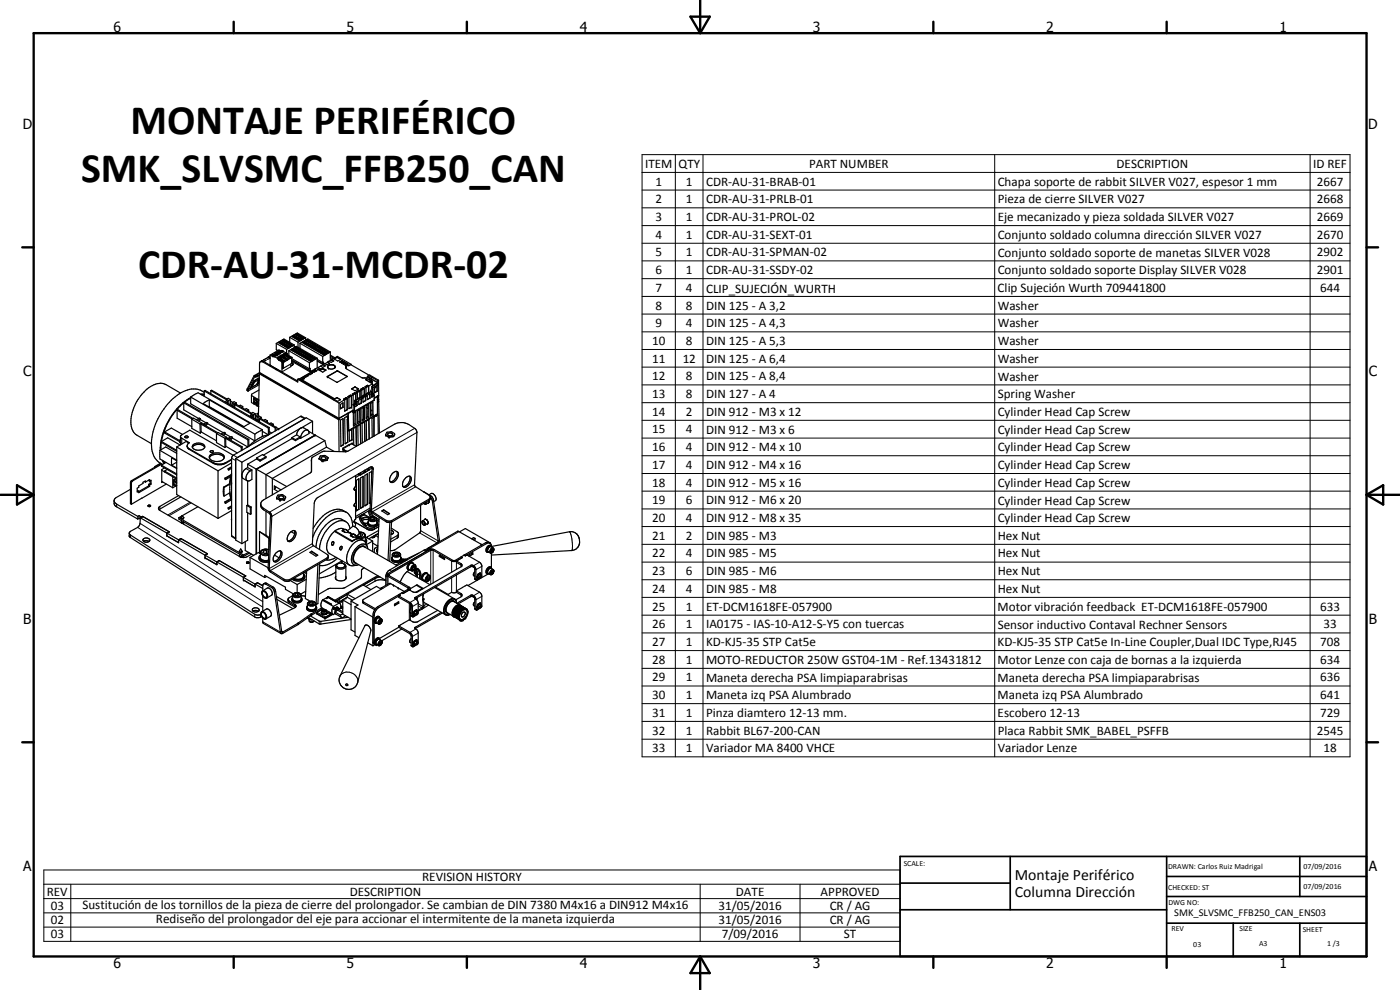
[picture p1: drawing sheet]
<svg xmlns="http://www.w3.org/2000/svg" width="420mm" height="297mm" viewBox="0 0 420 297" stroke-linecap="round" stroke-linejoin="round" font-family="sans-serif">
<defs><g id="words">
<g font-size="12.6">
<text x="39.2" y="40.3">MONTAJE PERIFÉRICO</text>
<text x="24.3" y="54.7">SMK_SLVSMC_FFB250_CAN</text>
<text x="41.4" y="83.5">CDR-AU-31-MCDR-02</text>
</g>
<g font-size="4.7">
<text x="304.6" y="263.9">Montaje Periférico</text>
<text x="304.6" y="269.3">Columna Dirección</text>
</g>
<g font-size="4.2">
<text x="34" y="9.6">6</text>
<text x="104" y="9.6">5</text>
<text x="174" y="9.6">4</text>
<text x="244" y="9.6">3</text>
<text x="314" y="9.6">2</text>
<text x="384" y="9.6">1</text>
<text x="6.8" y="38.7">D</text>
<text x="410.6" y="38.7">D</text>
<text x="7" y="112.9">C</text>
<text x="410.8" y="112.9">C</text>
<text x="7" y="187.1">B</text>
<text x="410.8" y="187.1">B</text>
<text x="7" y="261.4">A</text>
<text x="410.8" y="261.4">A</text>
<text x="34" y="290.4">6</text>
<text x="104" y="290.4">5</text>
<text x="174" y="290.4">4</text>
<text x="244" y="290.4">3</text>
<text x="314" y="290.4">2</text>
<text x="384" y="290.4">1</text>
</g>
<g font-size="3.9">
<text x="193.6" y="50.3">ITEM</text>
<text x="203.6" y="50.4">QTY</text>
<text x="242.8" y="50.3">PART NUMBER</text>
<text x="335.1" y="50.4">DESCRIPTION</text>
<text x="394.1" y="50.3">ID REF</text>
<text x="196.7" y="55.7">1</text>
<text x="205.9" y="55.7">1</text>
<text x="211.9" y="55.7">CDR-AU-31-BRAB-01</text>
<text x="299.4" y="55.8">Chapa soporte de rabbit SILVER V027, espesor 1 mm</text>
<text x="395.2" y="55.7">2667</text>
<text x="196.7" y="61">2</text>
<text x="205.9" y="61">1</text>
<text x="211.9" y="61">CDR-AU-31-PRLB-01</text>
<text x="299.4" y="61">Pieza de cierre SILVER V027</text>
<text x="395.2" y="61">2668</text>
<text x="196.7" y="66.3">3</text>
<text x="196.7" y="71.6">4</text>
<text x="205.9" y="66.3">1</text>
<text x="205.9" y="71.6">1</text>
<text x="211.9" y="66.3">CDR-AU-31-PROL-02</text>
<text x="211.9" y="71.6">CDR-AU-31-SEXT-01</text>
<text x="299.4" y="66.4">Eje mecanizado y pieza soldada SILVER V027</text>
<text x="299.4" y="71.7">Conjunto soldado columna dirección SILVER V027</text>
<text x="395.2" y="66.3">2669</text>
<text x="395.2" y="71.6">2670</text>
<text x="196.7" y="76.9">5</text>
<text x="205.9" y="76.9">1</text>
<text x="211.9" y="76.9">CDR-AU-31-SPMAN-02</text>
<text x="299.4" y="77">Conjunto soldado soporte de manetas SILVER V028</text>
<text x="395.2" y="76.9">2902</text>
<text x="196.7" y="82.3">6</text>
<text x="205.9" y="82.3">1</text>
<text x="211.9" y="82.3">CDR-AU-31-SSDY-02</text>
<text x="299.4" y="82.3">Conjunto soldado soporte Display SILVER V028</text>
<text x="395.2" y="82.3">2901</text>
<text x="196.7" y="87.5">7</text>
<text x="205.9" y="87.5">4</text>
<text x="211.9" y="87.9">CLIP_SUJECIÓN_WURTH</text>
<text x="299.4" y="87.7">Clip Sujeción Wurth 709441800</text>
<text x="396.2" y="87.5">644</text>
<text x="196.7" y="92.9">8</text>
<text x="205.9" y="92.9">8</text>
<text x="211.9" y="92.9">DIN 125 - A 3,2</text>
<text x="299.4" y="92.9">Washer</text>
<text x="196.7" y="98.2">9</text>
<text x="205.9" y="98.2">4</text>
<text x="211.9" y="98.2">DIN 125 - A 4,3</text>
<text x="299.4" y="98.3">Washer</text>
<text x="195.7" y="103.5">10</text>
<text x="205.9" y="103.5">8</text>
<text x="211.9" y="103.5">DIN 125 - A 5,3</text>
<text x="299.4" y="103.6">Washer</text>
<text x="195.7" y="108.8">11</text>
<text x="204.9" y="108.8">12</text>
<text x="211.9" y="108.8">DIN 125 - A 6,4</text>
<text x="299.4" y="108.9">Washer</text>
<text x="195.7" y="114.1">12</text>
<text x="195.7" y="119.4">13</text>
<text x="205.9" y="114.1">8</text>
<text x="205.9" y="119.4">8</text>
<text x="211.9" y="114.1">DIN 125 - A 8,4</text>
<text x="211.9" y="119.4">DIN 127 - A 4</text>
<text x="299.4" y="114.2">Washer</text>
<text x="299.4" y="119.5">Spring Washer</text>
<text x="195.7" y="124.8">14</text>
<text x="205.9" y="124.8">2</text>
<text x="211.9" y="124.8">DIN 912 - M3 x 12</text>
<text x="299.4" y="124.8">Cylinder Head Cap Screw</text>
<text x="195.7" y="130">15</text>
<text x="205.9" y="130">4</text>
<text x="211.9" y="130.1">DIN 912 - M3 x 6</text>
<text x="299.4" y="130.2">Cylinder Head Cap Screw</text>
<text x="195.7" y="135.4">16</text>
<text x="205.9" y="135.4">4</text>
<text x="211.9" y="135.4">DIN 912 - M4 x 10</text>
<text x="299.4" y="135.5">Cylinder Head Cap Screw</text>
<text x="195.7" y="140.7">17</text>
<text x="205.9" y="140.7">4</text>
<text x="211.9" y="140.7">DIN 912 - M4 x 16</text>
<text x="299.4" y="140.8">Cylinder Head Cap Screw</text>
<text x="195.7" y="146">18</text>
<text x="205.9" y="146">4</text>
<text x="211.9" y="146">DIN 912 - M5 x 16</text>
<text x="299.4" y="146.1">Cylinder Head Cap Screw</text>
<text x="195.7" y="151.3">19</text>
<text x="205.9" y="151.3">6</text>
<text x="211.9" y="151.3">DIN 912 - M6 x 20</text>
<text x="299.4" y="151.4">Cylinder Head Cap Screw</text>
<text x="195.7" y="156.6">20</text>
<text x="195.7" y="161.9">21</text>
<text x="205.9" y="156.6">4</text>
<text x="205.9" y="161.9">2</text>
<text x="211.9" y="156.6">DIN 912 - M8 x 35</text>
<text x="211.9" y="161.9">DIN 985 - M3</text>
<text x="299.4" y="156.7">Cylinder Head Cap Screw</text>
<text x="299.4" y="161.9">Hex Nut</text>
<text x="195.7" y="167.3">22</text>
<text x="205.9" y="167.3">4</text>
<text x="211.9" y="167.3">DIN 985 - M5</text>
<text x="299.4" y="167.3">Hex Nut</text>
<text x="195.7" y="172.6">23</text>
<text x="205.9" y="172.6">6</text>
<text x="211.9" y="172.6">DIN 985 - M6</text>
<text x="299.4" y="172.6">Hex Nut</text>
<text x="195.7" y="177.9">24</text>
<text x="205.9" y="177.8">4</text>
<text x="211.9" y="177.9">DIN 985 - M8</text>
<text x="299.4" y="177.8">Hex Nut</text>
<text x="195.7" y="183.2">25</text>
<text x="205.9" y="183.2">1</text>
<text x="211.9" y="183.2">ET-DCM1618FE-057900</text>
<text x="299.4" y="183.3">Motor vibración feedback ET-DCM1618FE-057900</text>
<text x="396.2" y="183.2">633</text>
<text x="195.7" y="188.5">26</text>
<text x="205.9" y="188.5">1</text>
<text x="211.9" y="188.5">IA0175 - IAS-10-A12-S-Y5 con tuercas</text>
<text x="299.4" y="188.6">Sensor inductivo Contaval Rechner Sensors</text>
<text x="397.2" y="188.5">33</text>
<text x="195.7" y="193.8">27</text>
<text x="205.9" y="193.8">1</text>
<text x="211.9" y="193.8">KD-KJ5-35 STP Cat5e</text>
<text x="299.4" y="193.9">KD-KJ5-35 STP Cat5e In-Line Coupler,Dual IDC Type,RJ45</text>
<text x="396.2" y="193.8">708</text>
<text x="195.7" y="199.1">28</text>
<text x="205.9" y="199.1">1</text>
<text x="211.9" y="199.2">MOTO-REDUCTOR 250W GST04-1M - Ref.13431812</text>
<text x="299.4" y="199.2">Motor Lenze con caja de bornas a la izquierda</text>
<text x="396.2" y="199.1">634</text>
<text x="195.7" y="204.5">29</text>
<text x="195.7" y="209.8">30</text>
<text x="205.9" y="204.4">1</text>
<text x="205.9" y="209.8">1</text>
<text x="211.9" y="204.5">Maneta derecha PSA limpiaparabrisas</text>
<text x="211.9" y="209.8">Maneta izq PSA Alumbrado</text>
<text x="299.4" y="204.5">Maneta derecha PSA limpiaparabrisas</text>
<text x="299.4" y="209.8">Maneta izq PSA Alumbrado</text>
<text x="396.2" y="204.5">636</text>
<text x="396.2" y="209.8">641</text>
<text x="195.7" y="215.1">31</text>
<text x="205.9" y="215.1">1</text>
<text x="211.9" y="215.1">Pinza diamtero 12-13 mm.</text>
<text x="299.4" y="215.1">Escobero 12-13</text>
<text x="396.2" y="215.1">729</text>
<text x="195.7" y="220.4">32</text>
<text x="205.9" y="220.4">1</text>
<text x="211.9" y="220.5">Rabbit BL67-200-CAN</text>
<text x="299.4" y="220.5">Placa Rabbit SMK_BABEL_PSFFB</text>
<text x="395.2" y="220.4">2545</text>
<text x="195.7" y="225.7">33</text>
<text x="205.9" y="225.7">1</text>
<text x="211.9" y="225.8">Variador MA 8400 VHCE</text>
<text x="299.4" y="225.8">Variador Lenze</text>
<text x="397.2" y="225.7">18</text>
<text x="14" y="268.7">REV</text>
<text x="105" y="268.7">DESCRIPTION</text>
<text x="126.7" y="264.5">REVISION HISTORY</text>
<text x="220.8" y="268.7">DATE</text>
<text x="246.3" y="268.7">APPROVED</text>
<text x="15.2" y="273">03</text>
<text x="24.8" y="272.8">Sustitución de los tornillos de la pieza de cierre del prolongador. Se cambian de DIN 7380 M4x16 a DIN912 M4x16</text>
<text x="215.6" y="272.9">31/05/2016</text>
<text x="249" y="272.9">CR / AG</text>
<text x="15.2" y="277.3">02</text>
<text x="15.2" y="281.6">03</text>
<text x="46.8" y="277">Rediseño del prolongador del eje para accionar el intermitente de la maneta izquierda</text>
<text x="215.6" y="277.2">31/05/2016</text>
<text x="216.6" y="281.5">7/09/2016</text>
<text x="249" y="277.2">CR / AG</text>
<text x="253.3" y="281.6">ST</text>
</g>
<text font-size="3.1" x="352.4" y="275">SMK_SLVSMC_FFB250_CAN_ENS03</text>
<g font-size="2.4">
<text x="271.2" y="259.7">SCALE:</text>
<text x="350.6" y="260.8">DRAWN: Carlos Ruiz Madrigal</text>
<text x="391.2" y="260.6">07/09/2016</text>
<text x="350.6" y="267">CHECKED: ST</text>
<text x="391.2" y="266.7">07/09/2016</text>
<text x="350.6" y="271.4">DWG NO:</text>
<text x="351.6" y="279.3">REV</text>
<text x="372" y="279.4">SIZE</text>
<text x="391" y="279.6">SHEET</text>
<text x="358.1" y="284.1">03</text>
<text x="377.9" y="283.8">A3</text>
<text x="398.3" y="283.8">1 /3</text>
</g>
</g></defs>
<g fill="none" stroke="#000" stroke-width=".35">
<path d="M54.2 117.9l-4.4-2.5a5.2 5.2 0 0 0-5.7 1.3 12.8 12.8 0 0 0-4.6 11.7l.6 1.3 .6 .6 4.7 2.8M57.2 119.3a19.6 19.6 0 0 0-9.1 15.7M57.2 119.5l-2 1.3M57.2 119.1l2.3-1.2 19.2 11M57.2 119.1l19.3 11.2M57.2 119.1v2.1l19.3 11.1v-2M60.1 118.2h1.2M60.5 118.4l.8 .1M61.3 117.7a6.3 6.3 0 0 0-7.5 .5 19.2 19.2 0 0 0-8.3 16.5 5.6 5.6 0 0 0 3.3 4.7M61.3 117.3l.2-.2 19.3 11.2M61.3 117.3l19.2 11.1M61.3 117.3v1.6"/>
<path d="M62.8 120v2M63.3 117.2l4.7 2.7M63.3 117.2l.2-.1 4.6 2.6M63.3 117.2v1M68 119.8l.7 .4M68 119.8l.5-.3 .7 .4M68 119.8v.3M69.2 119.9v1.2l.3 .7M69.2 119.9l-.5 .3M74.4 117.3h.1M74.5 117.3h.1M75.1 116.3v.1"/>
<path d="M75.5 118.7v2.1l2.1 1.2M75.5 118.7l2.2 1.3M75.7 115.8l-.6 .6M76.1 115.1h.1M76.1 115.1l-.2-.2-.4 .7 .2 .2M76.1 115.1l-.4 .7M76.1 114.5h.1M76.2 119.4l.8 .4v.5l-.8-.4zM76.3 114.7l-.2 .4M76.3 114.7h.1M76.4 119.5v.3M76.4 119.8l.6 .3"/>
<path d="M76.4 119.8l-.2 .1M76.4 112.7l1.5-.9 23.8 13.7M76.6 119.6l-.2 .2M77.2 115.1h.1M77.3 114.8h.1M77.3 114.8l-.1 .3M77.6 114.2l-.3 .6M77.6 114.2h.1M77.6 113.6h.1M77.6 113.6l-1.5 .9M77.7 114.1l-.4 .7M77.7 113.6l.1 .1"/>
<path d="M77.8 117l-2.3 1.3v.4M77.8 115.4l-3.3 1.9M77.8 112.7l-.6 .3h-.8l-2 3.9v.4M77.8 113.3l-1.6 1-1.1 2M77.8 114.6l-.6 .5M77.8 114l-.1 .2M77.8 113.8l-1.5 .9M77.8 112.1v.1M77.8 112.4l-.8 .4h-.8l-2 4 .2 .5M77.8 112.2l-.3 12.7M77.9 112l-.1 .1M78.2 108.5h.4l10.8 6.1v-.8"/>
<path d="M78.5 108.3h.1M79.3 107.9l.5 .3-.6 .3M79.3 107.9l-.7 .4M79.3 107.9h-.1M79.8 107.6l-.5 .3M80.5 107.1l.6 .3-.8 .4-.5-.2M80.5 107.1l-.7 .5M80.5 107.1v.1M81.1 106.8l-.6 .3M81.1 106.6l.8 .4 .1-.2M81.1 106.6v2.9M81.1 109.6h.1"/>
<path d="M82 106.8h.1M82 106.8l1.5 .9M82.1 106.6l.1 .2M82.1 106.6v.1M82.1 106.8h-.1M82.1 106.8l.4 .1M82.2 106.6h-.5M82.3 106.4l-.7 .1 .1 .2 .4 .1M82.4 106.7l-.1 .1M82.4 106.7l.1 .2M82.6 106.2h.2M82.9 106.2v.2"/>
<path d="M82.9 103v1.9l.5 .3M82.9 103l2.3-1.3 3.1 1.8M82.9 103l3.1 1.8M83 106.1l.1 .2M83 106.2v.2M83 106.1v.1M83 106.2l-.9 .4M83 106.2l.3 .2M83 106l-.4 .1M83 106.3h.1M83 106.3l-.6 .4M83.1 106.3v.2l-.6 .4"/>
<path d="M83.1 105.1v.2M83.3 106.2l.7-.4-.7 .6M83.3 107.4l.3 .3v.3M83.3 105.9h-.7v.3M83.3 107.4h.1M83.3 106.2l-.1 .1M83.3 106.2v.2M83.3 107.3h.1M83.3 107.3v.1M83.4 107.3v.2M83.5 107.7l.1 .3M83.5 107.7h.1"/>
<path d="M83.5 102.8l.7-.4 .5 .3-.7 .3zM83.6 107.4l-.1 .2M83.6 107.4l.7-.3 .1 .4M83.6 107.4h.1M83.6 107.4v.3M83.6 108l1.4 .8M83.8 105.8l.1 .1M83.8 105.7l-.8 .4M83.8 105.7h.1M83.8 105.7v.2M83.9 105.7l.3 .2v-.2M83.9 105.5v.1"/>
<path d="M83.9 105.5v.2M83.9 105.7l-.1 .1M83.9 105.6h.1M84 105.6v.2M84 105.5l-.5 .1M84.1 107.1h.1M84.1 107.1l-.1-.2-.7 .4M84.1 105.4l-.6-.1 .1 .4M84.1 106.9l.4 .2 .1 .3-.2 .2M84.1 108.1h.7M84.1 105.7h.1M84.1 105.7v.1"/>
<path d="M84.1 107.9l.5-.2 .3 .2-.4 .3zM84.1 103.2l.7-.5 .5 .3-.7 .4zM84.2 106.9h-.1M84.2 106.8h.1M84.2 106.8v.1M84.2 102.7l-.4 .2M84.2 102.4v.3M84.2 102.7l.2 .2M84.3 105.3l-.6-.3-2.6 1.6M84.3 106.8v.2M84.4 107.5v.1M84.4 107.2v.4"/>
<path d="M84.4 107.5l-.7 .4M84.4 106.9l.1 .3M84.4 106.9v.2M84.6 105.2l-.7 .3M84.6 105.2h.1M84.7 105.2l.1 .1M84.7 105.2v.1M84.7 105.3v.1M84.7 105.2v.2M84.7 108.8v1.9l.3-.2M84.8 103.1l.2 .1M84.8 103.1l-.4 .2"/>
<path d="M84.8 102.7v.4M84.9 105.3h.1M84.9 105.3l-.8 .4M84.9 105.4l.9 .4M84.9 105.3l-.7 .6M85 109l-.4-.2v2.8M85 102v.3M85 108.8v.2M85 102l-.5 .2 .5 .3 .4-.3-.3-.2M85 109v1.5M85 102.3h.1M85 102.3l-.2 .1"/>
<path d="M85 102h.1M85 106.6l-.1-.3-.7 .5M85 107.4l.5-.2 .3 .2-.6 .3zM85 107.6h.7M85.1 102v.3M85.1 102.3l.1 .1M85.1 108.1l-.4 .3 .7 .1M85.1 106.3h.1M85.1 106.3l.3 .3-.1 .5M85.1 108.1l.3 .4M85.1 108.1v.1M85.1 108.2l.3 .3"/>
<path d="M85.1 108.2l-.3 .3M85.2 106.3h.1M85.2 106.3v.2M85.2 106.6l-.8 .3M85.2 106.6h.1M85.2 107l.1 .1M85.2 106.7l.1 .4M85.2 106.6v.4M85.2 107l-.6 .4M85.4 103.9l.7-.4 .4 .3-.7 .3zM85.4 103.1v.3M85.4 106.4v.3"/>
<path d="M85.4 106.4l-.1 .2M85.4 103.1l-.6 .4 .4 .3 .5-.3M85.4 103.4l.3 .1M85.4 103.4l-.4 .2M85.4 103.1l.5 .3-.2 .1M85.6 102.6h.1M85.6 102.3l-.5 .3 .5 .3 .5-.3-.4-.3M85.6 102.6l-.2 .1M85.6 102.3v.3M85.6 102.3h.1M85.7 102.3v.3M85.7 102.6l.1 .1"/>
<path d="M85.9 105.9l-.8 .4M85.9 106h.1M85.9 105.9v.2M85.9 107h.7M85.9 106.8l.5-.1 .2 .3-.3 .1zM86 107.6l.3 .3M86 104.8v1.2l-.1-.1M86 107.6v.1M86 107.7l.3 .2M86 107.6l-.5 .3h.8M86 107.7l-.3 .2M86 104.2l.7-.4 .5 .3-.7 .4z"/>
<path d="M86.1 106h.1M86.1 106l-.7 .4M86.1 103.8l.2 .1M86.1 103.8l-.5 .2M86.1 103.5v.3M86.1 106v.5M86.1 106.1h.1M86.1 106.5l.1 .1M86.1 106.2l.1 .4M86.1 106.5l-.6 .3M86.2 102.7v.3M86.2 106.1v.1"/>
<path d="M86.2 102.7l-.4 .2 .5 .3 .4-.2-.4-.3M86.2 103h.1M86.2 102.7h.1M86.2 103l-.2 .1M86.2 106.2l.1 .3M86.3 106.5l1.3 .7M86.3 102.7v.3M86.3 106.5l-.1 .1M86.3 103l.2 .1M86.7 103.8v.3M86.7 105.2v1.5M86.7 104.1l-.4 .3"/>
<path d="M86.7 104.1l.2 .2M86.7 105.2l2.3-1.3 6.2 3.6M86.7 105.2l6.2 3.6M86.8 103.3h.1M86.8 103h.1M86.8 103l-.4 .3 .5 .2 .4-.2-.4-.3M86.8 103.3l-.2 .1M86.8 103v.3M86.9 107.1v.1M86.9 107.2l.3 .2M86.9 107.1l.3 .3M86.9 107.1l-.5 .3h.8"/>
<path d="M86.9 107.2l-.3 .2M86.9 101.2l2.5 1.5M86.9 101.2v1.5M86.9 103v.3M86.9 101.2l2.3-1.3 2.5 1.4M86.9 103.3l.2 .1M87.3 109.2v.8M87.4 103.7h.1M87.4 103.4l-.4 .2 .4 .3 .5-.2-.4-.3M87.4 103.7l-.1 .1M87.4 103.4v.3M87.4 103.4h.1"/>
<path d="M87.5 103.4v.3M87.5 108.4l5.7 3.2 1.4-.9M87.5 108.9l.4 .4M87.5 108.8l.5 .5M87.5 107.6l5.4 3.1M87.5 108.1l5.7 3.3M87.5 103.7l.2 .1M87.6 101l.6-.4 .5 .2-.7 .4zM87.6 107.2l-.1 1.9-2.5 1.4M87.6 107.2l-2.6 1.6M87.7 109.6l-.4 .2M87.9 109.3l-.2 .3"/>
<path d="M87.9 105.3l.7-.4 .5 .3-.7 .4zM88 109.3l-.3 .3M88 104.6l-.7 .4 .5 .2 .5-.2M88 104.9l.2 .1M88 104.9l-.5 .2M88 104.6v.3M88 104.6l.5 .3-.2 .1M88.2 101.3l.6-.4 .5 .3-.7 .4zM88.2 100.9l.3 .1M88.2 100.9l-.4 .2M88.2 100.6v.3M88.3 103.9l.4 .2"/>
<path d="M88.3 103.5v.8M88.3 103.5l-2.3 1.3M88.5 105.7l.7-.4 .5 .3-.7 .4zM88.6 105.3l.2 .1M88.6 105.3l-.4 .2M88.6 104.9v.4M88.7 104.1l-.4 .3 .5 .3 .4-.3-.4-.3M88.7 104.1v.3M88.7 104.4h.1M88.7 104.4l-.2 .2M88.7 104.1h.1M88.8 101.6l.7-.3 .4 .3-.6 .3z"/>
<path d="M88.8 101.2l.3 .1M88.8 101.2l-.4 .3M88.8 100.9v.3M88.8 104.1v.3M88.8 104.4l.2 .2M89 100.4l-.2 .1M89 100.4h.1M89 100.1h.1M89 100.1v.3M89 100.1l-.5 .3 .6 .2 .4-.2-.4-.3M89.1 100.4l.2 .1M89.1 100.1v.3"/>
<path d="M89.2 105.3v.3M89.2 105.6l-.4 .2M89.2 105.6l.2 .1M89.4 114.3l-10.5-6h-.5l-.4 .4-.1 3.2 23.8 13.8M89.4 113.8l.2-.1 .8 .2M89.4 114l-.3 .2M89.4 104.5v.3M89.4 113.8l12.4 7.1M89.4 104.5l-.5 .3 .5 .2 .5-.2-.4-.3M89.4 104.8h.1M89.4 104.8l-.2 .1M89.4 104.5h.1"/>
<path d="M89.4 102l.7-.4 .4 .3-.6 .4zM89.4 102.7v1.5M89.5 101.6l.2 .1M89.5 101.3v.3M89.5 104.5v.3M89.5 101.6l-.4 .2M89.5 104.8l.1 .1M89.6 100.5l-.4 .2 .5 .3 .4-.2-.4-.3M89.6 100.8l-.2 .1M89.6 100.8h.1M89.6 100.5h.1M89.6 100.5v.3"/>
<path d="M89.7 100.8l.2 .1M89.7 100.5v.3M89.8 106.4l.7-.4 .4 .3-.7 .4zM89.9 105.7l-.7 .3 .4 .3 .5-.2M89.9 106l.2 .1M89.9 105.7l.4 .2-.2 .2M89.9 106l-.5 .2M89.9 105.7v.3M90 105.2h.1M90 104.9l-.4 .2 .4 .3 .5-.2-.4-.3M90 105.2l-.2 .1M90 104.9v.3"/>
<path d="M90 104.9h.1M90 103v1.5M90 103l2.4-1.3 6.7 3.9M90 103l6.8 3.9M90.1 101.6v.3M90.1 104.9v.3M90.1 101.9l.2 .2M90.1 101.9l-.4 .3M90.1 105.2l.1 .1M90.2 100.8v.3M90.2 114l11.1 6.4 .9-.5M90.2 114l10 5.8"/>
<path d="M90.2 100.8l-.4 .3 .4 .3 .5-.3M90.2 101.1h.1M90.2 101.1l-.1 .2M90.2 100.8h.1M90.3 100.8l.4 .2M90.3 101.1l.2 .1M90.3 100.8v.3M90.5 106.3l-.5 .3M90.5 106.3l.2 .2M90.5 106v.3M90.6 105.5l-.2 .1M90.6 105.2l-.4 .3 .4 .2 .5-.2-.4-.3"/>
<path d="M90.6 105.5h.1M90.6 105.2h.1M90.6 105.2v.3M90.7 102.7l.6-.3 .5 .2-.7 .4zM90.7 101v.1M90.7 105.2v.3M90.7 105.5l.2 .1M90.8 101.2l-.4 .3 .5 .2 .4-.2-.3-.3M90.8 101.5h.2M90.8 101.5l-.1 .1M90.8 101.2v.3M90.8 101.2h.2"/>
<path d="M91 101.5l.1 .1M91 101.2v.3M91 113.4l.1 .1-.8 .3M91 113.4h.1M91 107.1l.7-.4 .4 .3-.6 .4zM91.1 106.7l-.5 .2M91.1 106.4l-.7 .4 .5 .2 .4-.2M91.1 106.7l.2 .1M91.1 106.4v.3M91.1 106.4l.4 .2-.2 .2M91.2 105.9h.1M91.2 105.6h.1"/>
<path d="M91.2 105.6l-.4 .2 .5 .3 .4-.3-.4-.2M91.2 105.9l-.2 .1M91.2 105.6v.3M91.3 103.1l.6-.4 .5 .3-.7 .4zM91.3 102.7l.3 .1M91.3 102.7l-.4 .2M91.3 102.4v.3M91.3 105.6v.3M91.3 105.9l.2 .1M91.4 113.5l-.2-.1-1 .6M91.4 113.5l-.8 .5 9.8 5.6M91.4 113.5v.1"/>
<path d="M91.6 107.5l.7-.4 .5 .3-.7 .3zM91.7 107.1l-.4 .1M91.7 101.3v.7M91.7 106.7v.4M91.7 101.3l-2.3 1.4M91.7 107.1l.2 .1M91.9 105.9l-.5 .3 .5 .3 .4-.3-.4-.3M91.9 106.2h.1M91.9 106.2l-.3 .1M91.9 105.9h.1M91.9 105.9v.3M91.9 103l-.4 .3"/>
<path d="M91.9 103l.2 .2M91.9 102.7v.3M91.9 106.2l.2 .1M92.1 101.9l-.5 .3 .5 .2 .5-.2-.4-.3M92.1 102.2l-.2 .1M92.1 102.2h.1M92.1 101.9h.1M92.1 101.9v.3M92.2 102.2l.2 .1M92.2 101.9v.3M92.3 112.6l.2 .1M92.3 107.1v.3"/>
<path d="M92.3 112.6v.1M92.3 107.4l.2 .1M92.3 107.4l-.4 .2M92.4 106.6h.2M92.4 106.3h.2M92.4 106.6l-.1 .1M92.4 106.3l-.4 .3 .5 .2 .5-.2M92.4 106.3v.3M92.5 112.7l-1.5 .7M92.5 112.7l-.9 .4M92.5 103.8l.7-.4 .4 .3-.6 .4zM92.6 103.1l-.7 .4 .5 .2 .4-.2"/>
<path d="M92.6 103.4l.2 .1M92.6 103.1l.4 .2-.2 .2M92.6 103.4l-.5 .2M92.6 103.1v.3M92.6 106.3v.3M92.6 106.6l.1 .1M92.6 106.3l.4 .2M92.7 102.3v.3M92.7 102.3l-.4 .2 .4 .3 .5-.3-.4-.2M92.7 102.3h.1M92.7 102.6h.1M92.7 102.6l-.2 .1"/>
<path d="M92.8 102.6l.2 .1M92.8 102.3v.3M92.9 108.2l.6-.4 .5 .3-.7 .4zM92.9 108.8v1.9M92.9 110.7l.2-.2 .1 .8M92.9 107.4l-.6 .4 .4 .3 .5-.2M92.9 107.4l.5 .3-.2 .2M92.9 107.7l.3 .2M92.9 107.7l-.4 .2M92.9 107.4v.3M93 106.5v.1M93.1 106.6l-.5 .3 .5 .3 .4-.3-.3-.3"/>
<path d="M93.1 106.6h.1M93.1 106.9h.1M93.1 106.9l-.2 .2M93.1 106.6v.3M93.1 104.2l.7-.4 .5 .3-.7 .3zM93.2 106.9l.2 .2M93.2 103.8l.2 .1M93.2 103.8l-.5 .1M93.2 103.4v.4M93.2 106.6v.3M93.3 102.6l-.4 .3 .5 .3 .4-.3-.4-.3M93.3 102.9h.1"/>
<path d="M93.3 102.9l-.1 .1M93.3 102.6v.3M93.3 102.6h.1M93.4 102.9l.2 .1M93.4 102.6v.3M93.5 107.8v.3M93.5 108.1l.3 .1M93.5 108.1l-.4 .2M93.6 111.9l.2 .1M93.6 111.9h.1M93.7 107.3h.1M93.7 107.3l-.2 .1"/>
<path d="M93.7 107h.1M93.7 107v.3M93.7 107l-.5 .2 .6 .3 .4-.2-.4-.3M93.8 104.5l.6-.4 .5 .3a.79 .79 0 0 1-1.1 .1zM93.8 112l-1.5 .6M93.8 112l-.9 .4M93.8 103.8v.3M93.8 107v.3M93.8 104.1l.2 .1M93.8 104.1l-.4 .2M93.8 107.3l.2 .1M93.8 111.2l-.6 .1"/>
<path d="M93.9 103.3h.2M93.9 103l-.4 .3 .5 .2 .4-.2-.3-.3M93.9 103.3l-.1 .1M93.9 103v.3M93.9 103h.2M94.1 103.3l.1 .1M94.1 103v.3M94.3 107.7h.1M94.3 107.4l-.4 .2 .4 .3 .5-.3M94.3 107.7h-.2M94.3 107.4v.3M94.3 107.4h.1"/>
<path d="M94.4 104.9l.6-.4 .5 .3-.7 .4zM94.4 104.4l.2 .2M94.4 104.4l-.4 .2M94.4 104.1v.3M94.4 107.4v.3M94.4 107.4l.4 .2M94.4 107.7h.2M94.6 110.7h.1M94.6 111l-4.8 2.8M94.6 103.3v.3M94.6 111h.1M94.6 111l-4.8 2.7"/>
<path d="M94.6 111l.3 .2M94.6 111l.2 .3M94.6 103.6h.1M94.6 103.6l-.2 .2M94.6 103.3l-.5 .3 .5 .3 .4-.3-.4-.3M94.6 103.3h.1M94.6 103.6l.2 .2M94.8 107.6h.1M94.9 111.2l.2 .1-1.5 .6M94.9 111.2l-.8 .4M94.9 111.2h.1M95 104.8l.3 .1"/>
<path d="M95 104.5v.3M95 104.8l-.4 .2M95.2 103.7l-.5 .2 .5 .3 .5-.2-.4-.3M95.2 104h.1M95.2 104l-.2 .1M95.2 103.7v.3M95.2 107.5v2.9l-.4 .2M95.2 103.7h.1M95.2 107.8l1.6 1M95.2 108.3l1.8 1.1M95.2 107.5l-2.3 1.3M95.3 104l.2 .1"/>
<path d="M95.3 103.7v.3M95.5 110.3l.6 .3-1.2 .6M95.5 110.3v.6l.6-.2M95.6 105.6l.7-.4 .4 .3-.6 .4zM95.7 105.2l.2 .1M95.7 105.2l-.5 .2M95.7 104.9v.3M95.7 104.9l-.7 .3 .5 .3 .4-.2M95.7 104.9l.4 .2-.2 .2M95.8 111l1-.6 1.1 .6-1.1 .7zM95.8 104.4h.1M95.8 104.4h-.2"/>
<path d="M95.8 104.1l-.4 .2 .4 .3 .5-.3M95.8 104.1v.3M95.8 104.1h.1M95.9 104.1v.3M95.9 104.1l.4 .2M95.9 104.4h.2M96.2 109.9l-.7 .4M96.2 106l.7-.4 .5 .2-.7 .4zM96.3 104.3h.1M96.3 105.2v.3M96.3 105.5l.2 .2M96.3 105.5l-.5 .2"/>
<path d="M96.4 104.4h.1M96.4 104.4l-.4 .2 .5 .3 .4-.2M96.4 104.7h.1M96.4 104.7l-.2 .1M96.4 104.4v.3M96.5 104.4l.4 .2M96.5 104.7l.2 .1M96.5 104.4v.3M96.8 110.7l-.8 .5M96.8 110.4v.3M96.8 110.7l.9 .5M96.8 108.8l.3-.1v.6"/>
<path d="M96.8 106.9v1.9M96.9 105.9l.2 .1M96.9 105.9l-.4 .2M96.9 104.6v.1M96.9 105.6v.3M97 109.4l.6 .4M97 109.4v.1M97 109.4l-.8 .5M97.1 104.8l-.5 .2 .5 .3 .4-.3-.4-.2M97.1 105.1h.1M97.1 105.1l-.3 .1M97.1 104.8v.3"/>
<path d="M97.1 104.8h.1M97.1 105.1l.2 .1M97.5 105.9v.3M97.5 105.9l-.7 .4 .5 .3 .5-.3M97.5 106.2l.2 .1M97.5 106.2l-.4 .3M97.5 105.9l.5 .3-.2 .1M97.6 109.8l-.8 .4-.6-.3M97.7 105.1l-.5 .3 .5 .3 .4-.3-.4-.3M97.7 105.4h.1M97.7 105.4l-.2 .1M97.7 105.1v.3"/>
<path d="M97.7 105.1h.1M97.7 105.4l.2 .1M98.2 105.5v.3M98.2 108.7h.1M98.2 108.7l.7 .3M98.2 105.5h.2M98.2 105.8h.2M98.2 105.8l-.1 .1M98.2 105.5l-.4 .2 .5 .3 .5-.3M98.3 110v.3M98.3 110.3l.3 .2M98.4 105.5v.3"/>
<path d="M98.4 105.8l.1 .1M98.4 105.5l.4 .2M98.5 110.4l.1 .1M98.6 109.6l1.2-.1 .6 .3 .1 .5M98.6 109.6a1.32 1.32 0 0 1 2 .6l-.4 .3M98.6 109.6l-.2 .3M98.6 109.6l-.3 .3 .1 .4M98.8 105.7h.1M98.9 109l-.8 .5-.6-.4-.5 .3M98.9 109l-.6-.3-.8 .4M99.1 106.8l1.1 .7M99.1 106.6l1.4 .8"/>
<path d="M99.1 107.3l.8 .4M99.1 105.6v2.6M99.1 105.6l-2.3 1.3M100.1 108.3l-.7 .5-.6-.4-.6 .3M100.1 108.3l-.5-.4-.8 .5M100.1 108.3l-.6-.4 1.7-1 4.2 2.4M100.2 119.8h.1M100.3 107.7l.9-.5 1.1 .6-.9 .5zM100.4 119.6l-.2 .2M100.4 119.6v.1M100.4 110.4l-.8 .3-1-.2M101.1 114.7h.1"/>
<path d="M101.1 119.3h.1M101.1 119.3l1.1 .6M101.1 119.3l-.8 .5M101.1 119.3l-.7 .4M101.2 107.2l1 .6M101.2 107.2h.1M101.2 111.3h.1M101.2 111.3l-3 1.7M101.2 111.3l-3 1.6 2.9 1.8M101.3 111.3l2.9 1.7M101.9 108.6l.7-.4 .3 .1-.8 .4zM102.4 108.9l.8-.4 .2 .1-.7 .4z"/>
<path d="M102.6 108.2l-.6 .4M102.6 108.2l.2 .1M102.6 108.2h.1M103.2 108.5l-.7 .4M103.2 119.8l.3 .1M103.5 119.9v3.5M103.5 119.9l-1.7 1M103.5 109.5l.7-.4 .2 .2-.7 .3zM103.7 108.8l.2 .1-.7 .4-.2-.1M103.7 108.8l.2 .2M103.7 108.8l-.7 .4M103.7 108.8h.1"/>
<path d="M103.9 119.3v.1M103.9 119.4l-.7 .4M103.9 119.3l-.7 .5M103.9 119.3l.3 .2M103.9 119.4h.1M104 119.4l-.8 .4M104 110.2l-.2 .1 .2 .4 4.6 2.6 1.2 .2 .7-.4-.2-.2M104 119.4l.2 .1M104 110.1v.1M104.1 113l-2.9 1.7M104.2 113h-.1M104.2 119.5v3.4"/>
<path d="M104.2 119.5l-.7 .5M104.2 109.1l-.6 .4M104.4 109.6l-.7 .4M104.4 109.6l.3 .1M104.4 109.6l-.7 .4 .3 .1M104.5 119.1l.7-.4-.6 .4M104.7 109.7l.5-.3 5.6 3.2M104.7 109.7h.1M104.7 119.2l-.5 .3M105.1 118.6l-.7 .4M105.1 118.6l.4 .2M105.1 118.6h.1"/>
<path d="M105.1 118.6l-.7 .4 .3 .2M105.4 109.3v.1M105.4 109.3l-.7 .4M105.5 116.7l1-.6 1.1 .6-1 .6zM105.5 118.8v3.4l-.8 .4v-3.4M105.5 118.8l-.8 .5M105.8 118.4l.7-.5zM106 118.5v2.9M106 118.5l-.5 .3M106.5 117.9l-.8 .4 .3 .2M106.5 117.9l.3 .1M106.5 117.9h.1"/>
<path d="M106.5 116.1l1 .6M106.5 116.1h.1M106.5 116.1l-.9 .6M106.8 118.1l-.8 .4M106.8 118v2M107.3 117.7v2l.8-.4M107.3 117.7l-.5 .3M107.7 117.1l.1 .1M107.7 117.1l-.7 .4 .3 .2M107.7 117.1l-.7 .5M107.7 117.1l.4 .2M107.8 117.2l-.7 .4"/>
<path d="M107.8 117.2l.2 .1-.7 .5M108 119.3h.1M108 119.3l-.7 .4M108.1 117.3v2M108.2 116.8l.4 .2M108.4 119.7v.1M108.6 117l-.5 .3M108.6 117v2l.8-.5M109 116.4h.1M109 116.4l-.7 .4M109 116.4l.1 .1M109 116.4l-.8 .4"/>
<path d="M109 116.4l.4 .1M109.1 116.5l-.7 .4M109.1 116.5l-.7 .3M109.1 116.5l.2 .1M109.3 118.5l-.7 .4M109.3 116.6v1.9M109.3 118.5h.1M109.3 116.6l-.7 .4M109.4 116.5v2M109.6 116.1l.8-.4-.7 .4M109.7 118.9l-.8 .5 .1 1.2 .8-.4M109.7 118.4v.3"/>
<path d="M109.7 118.9v1.3M109.7 118.5l.2 .1M109.7 118.9v.1M109.7 118.7l-1.2 .6M109.7 119.1l.1 1.1M109.8 116.2v2l.8-.4M109.8 116.2l-.4 .3M109.9 118.6l-1.3 .8-.2-.2-1.8 1M109.9 118.6l-.1 .1M110.3 112.9h.1M110.3 115.6v.1M110.3 115.7l.3 .2"/>
<path d="M110.3 115.7l-.8 .4 .3 .1M110.3 115.6l.3 .2M110.3 112.9l.2 .2M110.3 112.9l.6-.4 2.7 1.6M110.6 115.9v1.9M110.6 117.8h.1M110.6 117.8l-.8 .4M110.6 115.9l-.8 .4M110.6 115.8v2M110.8 114.6v-.1a.57 .57 0 0 1 .5-.3 .57 .57 0 0 1 .5 .4M110.8 114.6l.5-.2 .5 .2M110.9 118.2l-.7 .4v1.3"/>
<path d="M110.9 118.2l.1 1.2M110.9 118.2l.1 1.3M111 119.4v.1M111 119.4l-.8 .5M111 119.5l-.8 .4M111.3 117.5v-.4l.6-.4v1.3M111.4 117.5l-1.7 .9M111.4 117.5l.2 .3M111.5 118h.1M111.5 118v1.2M111.6 117.8l.1 .8 .6-.4M111.6 117.8l-.1 .2"/>
<path d="M111.7 118.2h.1M111.8 114.6l-.6 .2M111.8 115.1l-1.2 .7M111.9 116.8v1.2M111.9 118l-.2 .4v-.2M111.9 118l.4 .2M111.9 118l-.2 .2M112.3 118.2v.5M112.3 118.7h.1M112.3 118.7l-.8 .4M112.3 118.7l-.1 1.5-5.9 3.4M112.3 118.7l-.8 .5"/>
<path d="M112.4 116.5l.8-.5v1.4l-.8 .5zM113.1 118.9l.2 .1M113.1 117.3l-.7 .5M113.1 117.3l.1 .1M113.1 116v1.3M113.2 118.9h.1M113.3 119v5.2l-8.6 5M113.3 119.8v.1M113.3 118.9v1.2l.4-.2M113.3 119l-1 .5M113.4 114.2l-2.2-1.1-1.4 .7 2 1.3M113.4 114.2v.6l-1.5 .9-.1-.6"/>
<path d="M113.4 114.9l-1.7 1.1M113.4 118.9l.2 .1M113.4 118.9h-.1M113.4 114.9v.5M113.4 115.4l-1.7 1.1M113.4 115.4l.1 .1M113.5 114.9l-1.8 1.1M113.5 115.5l-1.8 1.1v-.6M113.5 114.9h-.1M113.5 114.9v.6M113.6 119l.1 .9M113.6 114.1l.1 4.7-1.4 .6"/>
<path d="M113.6 114.1l-.2 .1M113.7 119.9v.6M46.5 140v.1M46.5 140l.2 .1M48 135.1l5 2.9M48 135.1v2.6l5 2.9M48 135.1l1.7-1 3.3 1.9M48.2 139l-1.7 1M48.3 139.1l-8.9 5.2-.3 .5v6.3l.3 .2M48.5 132.5l-.2 2.5M48.5 132.5v.3l4.5 2.6M48.5 132.5l4.5 2.6"/>
<path d="M48.5 139.6v.3l4.5 2.6M48.5 139.6l4.5 2.6M48.5 132.5l1.8-1.1 3.7 2.1M48.6 139.2l-9 5.3-.2 6.8M48.7 138.1l.5 1M49.1 138.3l.3 .7M49.4 129.6l4.5 2.6M49.4 129.6v.3l4.5 2.6M49.4 129.6l2-1.2 3.4 1.9M49.8 138.7l-1.3 .9M51.5 139.6l1.5 .8M53 138.3l-1.5-.9v2.2"/>
<path d="M53 138.7l-1.5 .9M53 134.1v14.3l12.4 7.1M53 134.1l12.4 7.2M53.2 123.1l.2-.2 4.5 2.7M53.2 123.1l4.5 2.6M53.2 123.1v2.4l4.4 2.5M53.9 132.1v.6l.4 .2v-.6M53.9 132.1l.4 .2M54.2 132.8v.7M54.2 132l-.3 .1M54.2 131.1l2.6 1.7-.5 .5-.1 .7M54.3 132.3v-1.6l2.7-1.6 13 7.5"/>
<path d="M55.1 120.9a20.3 20.3 0 0 0-6.6 11.6M55.1 120.9l.3-.2 19.3 11.1M55.1 120.9l19.3 11.1M55.1 120.9v2.1l4.5 2.6M55.4 131.1a.52 .52 0 0 1 .6-.3 .52 .52 0 0 1 .4 .4l-.6 .2zM56.2 134l.4 .7 7.4 4.3 1.3 .4h1.1a6.3 6.3 0 0 0 3.1-1.4M56.2 134l.4 .5 8 4.6 .7 .1 1.8-.1 2.4-1.3M56.7 133l-.8-.5-2.9 1.6M57.6 125.8l.5-.3 2.5 1.4M57.6 125.8l2.4 1.4M57.6 125.8v2.7l2.5 1.5M57.7 134.2a2.32 2.32 0 0 1 3.7 0"/>
<path d="M57.9 133.5a2.45 2.45 0 0 1 3.6 .4 2.16 2.16 0 0 1-3.5 .7l-.3-.6zM60 127.2l.1 2.8M60.1 125.9l-.4 .5M60.1 125.9l1.7 .9M60.1 125.6v.3M60.1 125.6l-.8 .6M60.1 125.6l-.3-.2-.9 .5M60.3 127.3l4.8 2.7M60.3 127.3l.1 2.3M60.4 129.6l4.6 2.6M60.4 129.6l-.3 .4M60.6 127.1l4.8 2.7"/>
<path d="M60.6 127.1l-.3 .2M60.6 126.9v.2M60.6 126.9l-.6 .3M60.8 127.2l.2 .1M60.9 121.1l1.9-1.1 12.2 7-1.9 1.1zM61 127.3l.4 .1M61.1 127.4h.3M62.3 126.9v.2M62.3 127.1l-.5 .7M62.3 127.1l4.7 2.7M62.3 126.9l-.3-.2-1 .6M62.3 126.9l-.9 .5"/>
<path d="M62.8 122h-.1M62.8 122l10.4 6M62.8 137.4a2.79 2.79 0 0 1 4.5 0M63.1 136.6a2.8 2.8 0 0 1 4.2 .4 2.36 2.36 0 0 1-3.5 1.3 1.07 1.07 0 0 1-.7-1.7zM63.2 135.3l.5-.1 .3 .3a.56 .56 0 0 1-.9 0zM65 130.1l.5-.3 2.5 1.4M65 130.1l2.5 1.4M65 130.1v2.7l2.5 1.5M67.5 131.5v2.8M67.6 130.2l-.5 .5M67.6 130.2l1.6 .9M67.6 129.9v.3"/>
<path d="M67.6 129.9l-.9 .5M67.6 129.9l-.3-.2-1 .5M67.7 131.5l.3-.1 4.7 2.7M67.7 131.5l4.7 2.7M67.7 131.5l.1 2.4M67.8 133.9l3.4 2M67.8 133.9l-.3 .4M68 120.1l.3 .3M68 120.1l-.4 .5M68 131.2l-.5 .3M68 131.2v.2M68.2 131.5h.3"/>
<path d="M68.3 120.4v.7M68.3 120.4l-.4 .4M68.5 131.5l.4 .2M68.5 131.7h.4M68.7 120.2v1.1M69.2 120.4l.7 .3M69.5 138.9l-4.1 2.4M69.8 120.8l.6 .4M69.8 131.4l4.6 2.7M69.8 131.2l-.4-.2-.9 .5M69.8 131.2l-.9 .5M69.8 120.8l.5-.3 .6 .4"/>
<path d="M69.8 120.8l-.1 1M69.8 131.4l-.6 .7M69.8 131.2v.2M70.4 121.4l.3-.2 4.8 2.8M70.4 121.4l5 2.8M70.4 121.4l.1 .9M70.4 121.6l-.3 .5M70.4 121.6l-.3-.2-.3 .5M70.4 121.2v.4M70.7 137.6v24.5l1.9 1M70.7 137.6l1.9 1.1M70.9 120.9l-.5 .3"/>
<path d="M70.9 120.9l.1 .5M71.7 121.8l.4-.2 .7 .4M72.4 134.2v1M72.6 138.7v24.4M72.7 134.1l-.3 .1M72.7 134.1v.9M72.8 122l-.3 .2M72.8 122v.4M73.5 122.8l.4-.2 .7 .4M74.2 134.1l-4.1 2.5-.6 .9v18.3M74.2 134.1h.1M74.3 139.3v1"/>
<path d="M74.3 139.3l2.6 1.5M74.4 132v2M74.6 123v.5M74.6 123l-.4 .2M74.7 131.8v2.1M74.7 131.8l-.3 .2M75.4 124.1v.3M75.4 124.1l.5-.4 .7 .5M75.4 124.1l.7 .4M75.4 124.4l.3 .2M75.4 124.4l-.4 .5M75.7 124.6v.7"/>
<path d="M75.7 124.6l-.4 .5M76.1 124.5v1.1M76.2 120.4l.8 .5v.5l-.8-.5zM76.4 120.8l-.2 .1M76.4 120.8l.6 .4M76.4 120.5v.3M76.6 124.6l.7 .4M76.6 124.2l.1 1.2 .3 .7M76.6 124.2l-.5 .3M76.6 120.6l-.2 .2M77 137.4v.3M77 137.4l1.1 .6"/>
<path d="M77 137.7l1.1 .6M77 137.7l-2.7 1.6M77.1 124.8h-.1M77.1 120.6h.1M77.1 120.8v.8l.5 .3M77.1 120.8h.1M77.2 125.1v1.1l.3-.5 .4 .2-.4 .5M77.2 125.1l.5-.3 .7 .4M77.2 125.1l.7 .4M77.2 124.1l-.1 .8M77.2 124.1l.3 .2M77.2 120.6l.4 .3"/>
<path d="M77.2 120.8l.4 .3M77.5 123.9l-.3 .2M77.7 120.1l-.6-.3v.8M77.9 125.5v1.1M78.1 138v.3M78.4 125.2l-.5 .3M78.4 125.2v.4M78.7 128.9l-2.2 1.4M78.7 128.9v2.1M79.2 126.1l.4-.2 .7 .4M79.8 137v.3l-1.7 1M79.8 137l-1.7 1"/>
<path d="M79.8 137l-1-.6-1.8 1M80.3 126.3v.4M80.3 126.3l-.4 .2M80.5 128.4v2.1l-1.8-1.1M80.7 130.4a10.9 10.9 0 0 0-6.1 3.6M80.8 128.3l-.3 .1M80.8 128.3v2M80.8 129.5l.8 .4M80.9 127.1l.5-.2 .6 .4M82 127.3v.5M82 127.3l-.4 .3M82.6 128.4v.9"/>
<path d="M82.8 128.2l.8 .5M82.8 128.2l-4.7-2.7-.2 .1 4.7 2.8M82.8 128.2l-.2 .2M82.8 128.2v1M83.6 128.7v.1M83.6 128.7l-9.3 5.4M87.6 131.3l1.1 .6M87.6 131.3v.3M87.6 131.6l1.1 .6M87.6 131.6l-8.6 5M88.7 131.9v.3M89 130.5l1.1 .6"/>
<path d="M89 130.5l-1.4 .8M90.1 131.1v.3M90.1 131.4l.1 .1M90.1 131.1l-1.4 .8M90.1 131.4l-1.4 .8M90.1 128.5l-.7 .9-.4 1.1M90.1 128.5l-17.5 10.2M90.4 128.4l-.3 .1M90.4 128.4h.7l1.3 .7M91.5 125.6l-20.3 11.7M91.6 125.5l-1.3-.6-6.7 3.8M92.7 129.4v.7l-2.5 1.4"/>
<path d="M92.7 129.4a1.1 1.1 0 0 0-1.9 .5l-.6 1.6M92.7 129.4l1.9 1.2M93.5 137.7v.4M93.8 126.4l-1.9-1.1-21.2 12.3M93.8 126.4l-3.4 2M93.8 126.4v3.7M94.6 130.6l-17.7 10.2M94.6 130.6h.1M95.8 137.7l.8 .5M96.5 137.2a.81 .81 0 0 1 1.3 .4 .87 .87 0 0 1-1.5-.2zM96.6 138.2l.3 .1M97.5 132.2l.5 2"/>
<path d="M97.5 132.2l-17.7 10.2M97.5 132.2l-2.8-1.6-17.7 10.2M97.9 138.1l-1 .2M97.9 138.1v.1M97.9 138.2l-1 .1M98 134.2l-16.3 9.4M98 134.2l2.2 1.2M98.1 138l-.2 .2M98.1 138h.1M98.2 138l-.3 .1M98.2 138h.1M98.5 137.4l-.1-.2a1.98 1.98 0 0 0-2.2-.4l-.4 .9"/>
<path d="M98.5 137.4l-.3 .6M98.5 137.4h.1M101.7 125.8l.1 9.7M101.7 125.5v.2M101.8 120.9l-.1 4.6M102.2 126l.7-.4 .2 7.8-.8 .5zM102.2 121.3l.7-.4v1.3l-.7 .5zM102.9 120.9v1.3M102.9 122.2l-.7 .4M102.9 122.2h.1M103.1 133.4h.1M103.2 135.5v-.5l.6 .5"/>
<path d="M103.7 135.3v.2M103.7 135.5l.1 .1M103.8 135.5l.7-.2 13.9-8a4.4 4.4 0 0 1 4.3 .1l1.9 1.3 .5 .9-.7 16 .2 .4 4.2 2.6 .3 .6M103.8 135.5l-6.7-.1-3.3 1.8-.3 .3v4M104.2 122.9l-.7 .4M104.2 122.9h.1M104.2 124.9l.1 .4M104.2 125.9l.1 6.8M104.2 124.8l.1 .5M104.2 124.8l-.7 .5 .1 7.8M104.2 122.9l-.7 .5M104.3 132.7l-.7 .4"/>
<path d="M104.3 132.7h.1M104.3 124l.2 .1M104.5 125.8l-.3 .1M104.5 125.2l-.1 .6M104.5 125.2l-.2 .1M104.5 125.8l.1 3.4 .2-.1M104.5 125.2l-.1-1.2-2.5 1.5-.2 .3M104.5 124.1l.2 5.1M104.6 129.1l.1 .1M105.6 128.7v3.3l-.8 .4v-3.3M105.6 128.7v.2l-.8 .4M105.6 128.7l-.8 .4"/>
<path d="M105.6 133.1l1.3 .8M105.7 133.2v-.2l-2.8 1.5v.2l1.3 .8M105.9 123.3l-1.4 .8M106 123.2l-.1 .1M106 123.2l.1 .1M106 123.2v-.1l-4.1 2.3-.2 .3M106 121.4l.3 .3M106 124l.8-.4v3.8l-.7 .4zM106.1 128.4l.1 5.1M106.1 128.4l-.5 .3M106.2 123.6h.1M106.2 123.6l-.3 .1"/>
<path d="M106.3 121.7l.1 .4M106.4 122.1h.1M106.4 122.1l-.2 1.5M106.5 121.3l-.3 .1M106.5 120.1v1.1l.2-.2M106.5 127.2l.3 .2M106.5 127.2l-.4 .2M106.5 121.1l-.5 .3M106.5 123.7v3.5M106.6 120.2l.1 1M106.6 120.2l.3 .3M106.7 121.2l-.6 .2"/>
<path d="M106.7 121.2l.2 .1M106.8 120l-.3 .1M106.9 127.9l.1 6-.2-5.8M106.9 127.9v.2l-.8 .5M106.9 120.5v.8M106.9 127.9l-.8 .5M106.9 120.5l.2-.1v1.3M106.9 121.3l-.6 .4M107.1 121.7h.1M107.1 121.7l-.7 .4M107.1 120.6l.1 1.1M107.2 121.7l-.8 .4"/>
<path d="M107.3 123.3l.8-.4 .1 3.8-.9 .4zM107.4 127.6l.1 6M107.4 127.6l-.5 .3M107.6 120.1l.8-.5v1.3l-.7 .5zM107.8 126.4l.4 .3M107.8 126.4l-.5 .3M107.9 123l-.1 3.4M108.2 127.2v.2l-.8 .4M108.2 127.2v5.9M108.2 127.2l-.8 .4M108.4 120.9l-.7 .4M108.6 122.6l.8-.5v3.8l-.7 .5z"/>
<path d="M108.7 126.9v5.9M108.7 126.9l-.5 .3M109.1 125.7l-.4 .3M109.1 125.7l.3 .2M109.1 122.3v3.4M109.4 126.4l.1 6M109.4 126.4v.2l-.7 .5M109.4 126.4l-.7 .5M109.7 120.2l-.7 .4M109.7 120.2h.1M109.9 121.8l.7-.4 .1 3.8-.8 .4zM109.9 122.3l.5 .3"/>
<path d="M109.9 126.2l.1 5.9M109.9 126.2l-.5 .2M110.4 125l-.5 .2M110.4 125l.3 .2M110.4 121.5v3.5M110.7 125.9l.1 5.8M110.7 125.9l-.8 .5M110.7 125.7l-.8 .5M110.7 125.7v.2M110.7 125.7l.1 6M111.2 121.1l.7-.5 .1 3.9-.8 .4zM111.7 120.8v3.4"/>
<path d="M111.7 124.2l.3 .3M111.7 124.2l-.5 .3M112.2 124.8l-1.5 .9M112.2 124.8v.5l-.6 .3 .1 5.5M112.2 125.1v5.8M112.8 124.8l-.6 .4M112.8 124.7v.1M112.8 124.8h.1M112.9 124.6l-.7 .5M112.9 124.4v.4M112.9 124.4l-.7 .4M112.9 124.8l.5-.3 .1 5.6"/>
<path d="M113.3 120.6v.1M113.3 124.1l.1 .1M113.3 120.7l.1 3.5M113.4 124.2l-.5 .2M113.7 120.5l-.4 .2M113.7 120.5l.2 9.4M115.7 130.4l.1 .2M115.8 130.6l.8 .5M116.4 130.1a.8 .8 0 0 1 1.4 .4 .9 .9 0 0 1-1.5-.2zM116.6 131.1h.3M116.6 131.1l.2 .1M116.7 131.1h.2"/>
<path d="M117.9 131h.1M117.9 131l-1 .1M118.1 130.9l-.1 .1M118.1 130.9l-.2 .1M118.4 130.3v-.3a1.93 1.93 0 0 0-2.3-.3l-.4 .7M118.4 130.3l-.3 .6M34.2 150.2l.2 .5 .6 .6 6.3 3.6M34.2 150.2l.1 1.2 .4 .5 6.6 3.8M38.8 159.9l.1 1.3 37.5 23.9a1.9 1.9 0 0 0 2.1-.1M39.1 146.8l-4.4 2.6-.5 .8M41.2 147.3l.4 .1M41.3 154.9v.8"/>
<path d="M41.7 154.7l-.4 .2M41.7 154.7l.7 .4M41.7 155.5l.4 .2M41.7 155.5l-.4 .2M41.7 154.7v.8M42.1 155.4l-.2 2.2-.6 .6-2.4 1.5-.1 .4 .3 .4 37.4 23.8a1.73 1.73 0 0 0 1.7 .1M42.1 155.4l.7-.5 7.9 4.7-.6 .3M42.1 155.4l8 4.5M42.4 155.1l.4-.2 8 4.7-.7 .3M42.4 155.1v.1M43.3 144.4l.3 .3M43.6 144.7v-.4l-2 1.5v.4l-.4 .3v1.1l.4-.2"/>
<path d="M44.4 151.8l.4 .2 .4-.2M44.4 151.8h.1M44.5 151.7l-.1 .1M44.5 151.7l.2 .2 .4-.2M44.6 151.6l-.1 .1M44.6 144.1l.3 .3M44.6 145.3v.5M44.6 145.8l-3 1.7M44.6 145.8l.3 .1M44.6 145.3l.3 .2M44.9 144.4l.4-.3v1.1M44.9 144.4v-.5l-1.3 .8"/>
<path d="M44.9 145.5v.4M44.9 145.9l-3.3 1.9v-.4M45 151.6l-.5 .1M45 151.6h.1M45 151.6l.2 .2M45.1 144.3v.8M45.1 145.1l.2 .1M45.1 145.1l-.5 .2M45.2 151.8h.1M45.3 145.2l-.4 .3M48.5 144.4l3.3 1.9M48.5 141.1l.9 .5"/>
<path d="M49.4 140.4l-.9 .5v3.9l.3-.2M49.4 141.4v.2M49.4 141.6l3.6 2.2M49.4 141.4l3.6 2M49.9 145.2l-10.5 6.1M50.1 159.9l23 13.3M50.1 159.9v.9l3.5 2v-.8M50.2 140.8l-.8 .6M51.8 143v3.3M52.1 144v1.6l.4-.3M52.1 145l.4 .3M52.1 144.5l.9 .5"/>
<path d="M52.1 144.2l.9 .6M52.1 144l.9 .6M52.4 143.8l.6 .4M52.5 145.3v.4l.2-.1M52.5 145.5l.2 .1M52.7 145.6v.2l.3-.1-1.2 .6M52.8 143.6l-.7 .4M53.6 148.7l-5.6 3.2-.4 .5v.3l.4 .5 24 13.8M53.7 155.3v.4l19.4 11.3M53.7 155.3l19.4 11.2M54.3 149.1l-6.6 3.9M54.3 155.4l.1 .1"/>
<path d="M54.3 156.8h.1M54.4 155.4v.1M54.4 156.8l.2 .1M54.4 155.2l-.1 .2M54.4 156.6l-.1 .2M54.4 156.2v.6M54.6 154.8l-.9 .5M54.8 154.7l.3 .8h-.7M54.8 154.7l-.5 .7M55 155.2v.3M55 156.5v.3l-.4 .1M55 156.6l.1 .1"/>
<path d="M55.1 156.7l-.5 .3M55.1 156.8v.5M59.4 152.1l-4.6 2.6M65.4 141.3v14.2M67.1 146.2l-.1 1.3 .3 1.3M67.1 146.2l.2 .1M67.3 146.3v2.5M67.5 143.5l.2 .1M67.5 143.5l.2 .4M67.5 150.6l.2 .4M67.5 150.6l.2 .1M67.7 143.6v.3"/>
<path d="M67.7 150.7v.3M68.5 140.6l.2 .4M68.5 152.4l.2 .3M68.5 140.6l.2 .1M68.5 152.4h.2M68.7 140.7v.3M68.7 152.4v.3M68.9 145.2h.1l-1.7 1.1M68.9 145.2l-1.8 1M68.9 147.9l.4 1.7M69 147.8l-1.7 1M69.2 143l-.3 2.2"/>
<path d="M69.3 149.6h.2l-1.8 1.1M69.3 149.6l-1.8 1M69.4 142.4l.1 .1M69.4 142.4l-1.9 1.1M69.5 155.8v4.9l.2 .3 1 .7M69.5 142.9l-1.8 1M69.5 142.7a11.5 11.5 0 0 0 0 7.1M69.5 155.7v.1M69.5 142.5l-1.8 1.1M69.5 140.5l-.8 .5M69.5 140.3l-.8 .4M69.5 140l-1 .6"/>
<path d="M69.5 153.2l-4.1 2.3M69.5 152.3l-.8 .4M69.5 151.9l-.8 .5M69.5 151.8l-1 .6M69.5 150.1l-1.8 .9M69.5 142l-.1 .4M72.6 142.8l.3 .8 1.3 .7M74.1 151.7l1 .6M74.1 151.7v2l1 .6M74.3 140.3a2.86 2.86 0 0 0-1.7 2.2M74.3 151.5l1.1 .6M74.3 151.5l-.2 .2"/>
<path d="M74.3 140.3l1.3 .7M74.3 144.3v7.2M74.3 153.8v8.3l-1.7 1M74.6 141.6l1-.6v2.8l-.5 .3a.91 .91 0 0 1-1.2-.1 .91 .91 0 0 1 0-1.3zM75.1 152.3v2M75.4 152.1v2.1l-.3 .1M75.4 152.1l-.3 .2M76.9 140.8v25.4M76.9 140.8h.1M77 140.8v25.3M77 140.8l2.8 1.6M77.9 159.5l2.8 2"/>
<path d="M77.9 159.5l1.9 1.1M77.9 159.5v6.5M78.3 151.2v.9l.3 .4 2.2 1.6 .4 .5-.7 15.7M79.8 142.4l1.9 1.2M79.8 142.4v7.2M79.8 153.4v7.2M81.7 143.6l4.3 2.4M81.7 143.6v4.9M82.3 146.8v-1l2 1.2M82.3 146.8l1.1 .7M82.8 146l-.5 .8M83 149.3l.4-.7 1.2-.2 1.1 .6-.3 .8"/>
<path d="M83 149.3l.1 .2M83.1 149.5l.8 .5M83.7 149a.78 .78 0 0 1 .8-.3 .78 .78 0 0 1 .6 .7 .85 .85 0 0 1-1.5-.3zM83.9 150h.2M85.2 149.9l-1.1 .1M85.3 149.8l-.1 .1M85.4 149.8h.1M85.4 149.8l-.2 .1M87.3 159.5l1.2 .6M88.3 159.2a2.49 2.49 0 0 0-2 3.1M88.3 159.2a1.23 1.23 0 0 1 .2 1.9 1.61 1.61 0 0 1-2.2 1.2M88.3 159.2a2.52 2.52 0 0 1-2 3.1"/>
<path d="M93.5 141.5l-.4 .4-14 8.1a1.36 1.36 0 0 0-.9 1.3 1.36 1.36 0 0 0 .9 1.2l2 1.3 .5 .9-.8 15.9 .3 .6 4.3 2.7 1.2 .1 11.7-6.7 .2-.3M93.5 141.4v.1M100.5 159.3l5.2 3M100.5 159.3l.1 .3M102.9 159.3l.7 .4M102.9 159.3h-.1M103.3 158.9l-.6 .3a2.97 2.97 0 0 0 2.4 .7M103.4 158.9l.7 .1 .5 .8M103.4 158.9a2.25 2.25 0 0 0-2.9 .4M103.4 158.9l-.5 .4M103.7 156.5a4.1 4.1 0 0 0-5.8 .9 10 10 0 0 0-3 6.8M104 153.7a5 5 0 0 0-6.5 .6l-1.9 1.9-1.6 2.3"/>
<path d="M104.3 159.3l1.5-1.3a2.04 2.04 0 0 1 1.9 2.3l-.7 .6M104.5 159.6l.6 .3M105.1 158.6a2.65 2.65 0 0 0-4.4-1.9 9.7 9.7 0 0 0-4.8 8.2M105.1 159.9l.8 .4M105.8 157.9a4 4 0 0 0-3.5-4.6 9.1 9.1 0 0 0-6.8 4.7l-1.7 3.2M106.2 156.5l.2 .3h.3M106.2 146.8l.5 .2M106.2 151.7l.5 .2M106.2 156.6l.5 .2M106.2 156.5l4.5 2.5h1.1l1.9-1M106.4 146.3l-.2 .6 .2 .2 .3-.1M106.4 151.3a.38 .38 0 0 0-.2 .5 .38 .38 0 0 0 .5 .1"/>
<path d="M106.4 146.3v.5M106.4 151.3v.4M106.5 146.2l-.1 .1M106.5 151.1l-.1 .2M106.5 146.2v.7M106.5 151.1v.7M106.7 142.7v3.3l-.2 .2M106.7 147v3.9l-.2 .2M106.7 151.9v3.9l-.5 .7M106.7 156.8l-.2 1.2M107 144.1l.7-.5v9.2l-.7 .5zM107.5 142.3l.2 .1"/>
<path d="M107.6 152.8l-.6 .4M107.6 143.7v9.1M107.6 152.8h.1M107.7 142.4v-.2l.5 .3M107.8 154.9a3.8 3.8 0 0 0 4.3 3.5l1.6-.9M107.8 159.7l1.1 .1 .6 .5v2.2M107.9 142.3l-.2 .1M108.1 142.5l-1.4 .8M108.2 141.9v.6M108.2 154.7l.6 1.7 .7 .9M108.2 143.4l.8-.5v9.2l-.8 .4zM108.7 154.4l.3 .2"/>
<path d="M108.8 141.5l.5 .3M108.9 152l-.7 .4M108.9 143v9M108.9 152l.1 .1M109.2 156.9l1.1 .1M109.3 141.8l-1.1 .6v-.6M109.3 141.2v.6M109.3 154.1l-.1 .4-1 .5M109.3 141.9l-1.1 .6M109.3 141.9h.1M109.4 141.1l-.1 .8M109.5 141.6l-.1 .1"/>
<path d="M109.5 141.1v.6M109.5 142.6l.8-.4v9.1l-.8 .5zM109.6 141v.6l1-.6M110.1 140.7l.5 .3M110.2 151.3l-.7 .4M110.2 142.2v9.1M110.2 151.3h.1M110.3 157v.1M110.3 156.9a1.84 1.84 0 0 0 3 .2M110.6 156l-1.2-.1-.7 .3M110.6 156.4l-.3 .5M110.6 140.5v.6l-1 .6-.2-.1"/>
<path d="M110.7 141h.1M110.7 140.4v.6M111.1 152.4l-4.4 2.6M111.1 153l-4.4 2.5M111.2 150.7l-.4 .3M111.3 153.4l.7 1.6M111.3 155.4v.5M111.5 141.5v2.6M111.5 140.1l-.3 13.2 .5 .6 4.1 2.6 1.2 .3M111.6 140.1l-.6 .1-15.5 9-1 1-.2 .8-.5 12.2 .3 .5 4.2 2.8 .2 .8-.2 .4-11.5 6.7-.5 .1-1.1-.3-4.1-2.6-.5-.7-.1-.6M111.6 142.1v-.7l-.8 .5v9.1l.4-.2M111.6 140.1l.4 .3v.4l-.5 12.4 4.4 2.9 .8 .3 .9-.2 11.2-6.5 .3-.5"/>
<path d="M111.7 140.4l-1 .6M111.9 154.8l.4 .3M112 155.3l.5 .3-.2 .4-.7 .1-.5-.3 .2-.4M112 155.3l-.7 .1M112 155.9l-.5 .1M112 155.3v.6M112 155.9l.1 .1M112 155l-.8 .1-.6 .5v1.5l.9 .5h.7l.9-.5v-1.5l-.8-.5M112 155l.3 .1M112.9 155.4l.8 .5M113.1 156.4l.1 .2a1.14 1.14 0 0 1-.2 1.2 1.14 1.14 0 0 1-1.2 .3 1.17 1.17 0 0 1-1.5-1.2M113.1 156l.6 .4"/>
<path d="M113.6 159.2l-3.5 2.1M113.8 155.2l-.5 11.1M114.6 153.3l.5-.3 1.8 1.1-.5 .3zM115.1 153.1l-.4 .2M115.1 153.1l1.7 1.1M115.1 153v.1M117 156.8l-.6 11.3M117.4 159.1l.4 .2 .3 .6-.8 .5M117.4 159.9l.5 .2M117.4 158.5l2 1.2 .2 1.3-.3 .4-2 1.2M117.5 156.6l-.5 11.8M117.7 142.2a1.03 1.03 0 0 1 .9-.7 1.03 1.03 0 0 1 .9 .5 2.55 2.55 0 0 1-2.1 2.7 1.64 1.64 0 0 1 .3-2.5z"/>
<path d="M119.1 141.4a2.45 2.45 0 0 1-2 3.1M122.9 142.9a1.57 1.57 0 0 1-.1 2.5 1.23 1.23 0 0 1-1.9 .6M122.9 142.9a2.53 2.53 0 0 0-2 3.1M122.9 142.9a2.38 2.38 0 0 1-2 3.1M126.2 151.6v7.8l-.1 .4-7.5 5.1-1.5 .2M126.7 156.4a.71 .71 0 0 1 .8 .3 .71 .71 0 0 1-.2 .9 .95 .95 0 0 1-.6-1.2zM126.9 156.5a.54 .54 0 0 1 .5 .3 .54 .54 0 0 1-.1 .6l-.4-.3zM127.1 147.6l2.3 1.2 .6 1 1.9 12.3M127.2 151l.6 .3M127.5 155.9l.1-.2 .6 .3 .4 .8-.5 .4M127.7 155.7l-.2 .2M127.8 150.7l-.1 .3h-.4"/>
<path d="M127.9 150.6l.1 .4-.2 .3M127.9 155.8v.1M127.9 155.9h.1M127.9 155.9l.5 .6M127.9 155.9l-.3-.1-.8 .5M128.2 157.1h.1M128.3 157.1l-.8 .5M128.3 156.3l.1 .2M128.4 156.5v.4M128.4 156.5h.1M128.4 156.9l-.1 .2M128.5 156.9l-.2 .2"/>
<path d="M128.5 150.9h.1M128.6 150.8h.1M128.7 150.2v.4M128.7 150.2h.1M128.7 150.2l.2 .3-.5 .4M128.7 150.6v.1M128.8 148.5l.6-.4a1.47 1.47 0 0 1 1.2 2.1l-.5 .3M128.8 150.7l-1 .6M129.1 149.2l-.2 .8-11.3 6.6-.6 .2M129.1 149.1l.6 1.1 1.8 12.1M138 159.6l1.6-1 7.5 4.3M43 161.7a1.11 1.11 0 0 1 1.9 .5 1.21 1.21 0 0 1-2-.2z"/>
<path d="M43.1 162.4l1-.2 .6 .3M53.6 162l.7-.4 8 4.6M61.5 167.4l3.6 2M62.3 166.2l-.8 .4v.8M62.3 166.2h.1M65.1 169.4h.1M65.8 168.2l-.7 .4v.8M65.8 168.2l7.9 4.6M65.8 168.2h.1M71.8 165.5l.2 .1M71.8 166.9h.1M71.9 166.8l-.1 .1"/>
<path d="M71.9 165.6h.7M71.9 166.3l.1 .7M71.9 166.8h.1M72 165.3l-.2 .2M72 167h.3M72.5 165.3l.1 .1M72.5 166.8h.1M72.5 166.6v.4M72.6 165.4v.2M72.6 166.8l-.4 .3M72.6 165.4l-.4-.6-.4 .7M72.6 165.6h-.1"/>
<path d="M72.6 166.9l.1 .4M73.1 173.2l3.4 2.1M73.1 174l3.4 2.1M73.1 174l3.5 2.1M73.1 173.2v.8M73.1 166.5v.5M73.6 162.5v2.7l2.5 1.4M73.7 172.8l-.6 .4M73.7 172.8h.1M74.1 168.7l.3 .3 .2-.3M74.1 168.7l-.1 .2 .2 .1 .5-.1-.1-.2M74.1 168.7h.5"/>
<path d="M74.1 168.7h.1M74.6 165.7l-1.5 .8M74.9 165.9l-1.8 1.1M75 167.3l5.5 3M75 167.3v3.4l4.4 2.6M75.5 166.2l-1.8 1-1.7-.2M76.5 175.3v.8M76.5 176.1h.1M76.6 176.1v-.8l2.3 1.3M77.2 174.8l1.7 1M77.2 174.8v.1M77.3 174.8l-.8 .5"/>
<path d="M77.8 167.3l.3 .6 .8 .4h1.6M77.9 166h.2M77.9 166l-.4-.2-2.5 1.5M78.1 166.6l-.2 .2a1.39 1.39 0 0 0 .2 1.5 1.39 1.39 0 0 0 1.5 .4h.9M78.8 177.3a1.48 1.48 0 0 0 1.2 2.2M78.8 177.3a1.42 1.42 0 0 1 1.2 2.2M78.8 177.3l1.4-.9a1.46 1.46 0 0 1 1.3 2.2l-1.5 .9M78.9 177.5a1.09 1.09 0 0 1 1 .5 1.09 1.09 0 0 1 0 1.2 1.2 1.2 0 0 1-1-1.7zM78.9 178.8v4.6M79.1 165.3v.6M79.1 175.2l.5-.3 .5 .1 1.9 1.1 .6 .8 1.9 12.5M79.1 175.2h.5l2 1.2 .7 .9 1.8 12.4"/>
<path d="M79.1 175.2l-.2 .4v1.6M79.4 173.3v-.7l6.3 3.6v.6l2.3 1.4M79.8 160.6l1.1 .7M80 165.1l.6 .4-.3 .5-.8 .1-.6-.3 .2-.5M80 165.1l-.9 .2M80 166h.1M80 165.1v.9M80 166l-.6 .1M80 173l-.6 .3M80.7 161.5l.1 .1M80.7 161.5v3.5M80.7 165a1.95 1.95 0 0 0-2.6 .6v1.8a2.04 2.04 0 0 0 2.4 .7"/>
<path d="M82.4 166.5l1.4 .9M82.4 166.5l-.4 .9 .1 1M82.9 178.9l5.8 3.3M83.1 179.8l4.8 2.8M84.1 165.3a1.65 1.65 0 0 1-.1 2.5 1.32 1.32 0 0 1-1.9 .6M84.1 165.3a2.52 2.52 0 0 1-2 3.1M84.1 165.3a2.38 2.38 0 0 0-1.7 1.2M86.4 179.8l.2 .5 2.1 1.1 .1 .6M86.4 179.8l.2 .8 2.2 1.4M87.1 174.2l2.1 1.2M87.6 179.7a1.65 1.65 0 0 0 1.2 1.3 1.65 1.65 0 0 0 1.7-.6l.1-.7M87.6 179.7a1.75 1.75 0 0 0 3 0"/>
<path d="M87.8 179.2l-.2 .5M87.8 178.8l-1 .5-.4 .5M88.6 178.2v.5M89.2 175.4v2.4M89.3 178.1l.5 .3-.2 .4-.7 .1-.5-.3 .2-.4M89.3 178.1l-.7 .1M89.3 178.7l.1 .1M89.3 178.1v.6M89.3 178.7l-.5 .1M90.4 179.2l.2 .5M90.4 178.8l1.3 .2M91.1 172.2a1.2 1.2 0 0 1 .3 1.4 1.2 1.2 0 0 1-1.2 .7h-1.4l-1.1-.5"/>
<path d="M91.1 171.9v1a1.9 1.9 0 0 1-2.8 .6M91.3 171.7l.2 .1M91.5 171.6v.2M91.5 171.8l.5 .3M91.5 172.9a2.51 2.51 0 0 1-3.5 .8M91.8 177.4l-1.6 .9M91.9 173.8l-2.7 1.6M92 171.3l-.4 8.3 1.5 .8M93 165.7l.5-.3 1.9 1.2-.6 .3zM93.5 165.4v.1M93.5 165.5l-.4 .3M93.5 165.5l1.8 1.1"/>
<path d="M95.4 169.4l-.5 12M96 169.1l-.6 12-.5 .3M98.2 179.2l-.1 .1M98.3 179.1l-1.2 .8M98.3 179.1h.1M98.3 179.1l2.5 1.4M98.4 179.1l2.4 1.4M98.5 179l-.1 .1M98.5 179l3.3 1.9M98.5 179l3.4 2M99.7 163.5v.1M99.9 162.5l-.4 .6 .2 .4"/>
<path d="M99.9 162.5h.1M99.9 162.5a.58 .58 0 0 1 .3 .6 .58 .58 0 0 1-.5 .5M99.9 163.5h.1M100.8 171.6a10.6 10.6 0 0 1-5.1 1.8M100.8 173a1.17 1.17 0 0 0 .4 1.1 1.17 1.17 0 0 0 1.2 .2 1.06 1.06 0 0 0 1.4-1.3M100.9 167.2l-1.6 .7-1.5 .1M101.3 167.5a7 7 0 0 1-5.4 2.2M102 164.6h.1M102.1 164.8v.1M102.4 168.3l.2 .6M102.5 163.9l-.5 .7M102.5 163.9v.1"/>
<path d="M102.5 164l.1 .5-.1 .3-.4 .2-.1-.4M102.6 169v-.7l-6.8 3.9M102.6 169l-1.1 .1-.7 .6v4M102.6 169l.5 .1a.6 .6 0 0 1 .4 .7 .6 .6 0 0 1-.6 .5 1.2 1.2 0 0 1-1.8-.8l.1-.2M103.2 169.2l.6 .7M103.8 169.9v3.8M103.8 169.9a1.83 1.83 0 0 1-3 .2M104.2 179.2l-2.7 1.6M104.2 178.3l2.4 1.3M104.2 178.3v.9M104.2 179.2l-1.3 .8M104.2 179.2l1.6 .9"/>
<path d="M105.3 160.7l-.1 .1M105.3 160.7l.8 .5M105.7 162.3l.1 .1M105.7 162.3a2.6 2.6 0 0 1 3.8 .2M105.8 160.4l-.6 .3a1.84 1.84 0 0 0 1.9 .5M105.9 160.3l.6 .1 .5 .6M105.9 160.3l-.5 .4M107 161l.6 .3M107 161h.1M107 161l.1 .2M107.1 161.2l1.3 .6M107.2 160.7l.6 .3"/>
<path d="M107.4 160.5v.3M107.6 161.6l-.9 .2-1 .7-5.3-3.1a5.7 5.7 0 0 0-1.9 6.3l6.4 3.8M107.9 161.6l.3 .1M108.2 160.1v.8M108.2 160.1h-.4M108.2 160.1l.7 .3-.3 .5-.8 .1M108.2 160.9h.1M108.2 160.9l-.4 .1M109 162.1a4.1 4.1 0 0 0-4.3 3 3.5 3.5 0 0 0 .1 4.4l.8 .3 1.4-.2M109.3 170.4l-.8 .7-.1 2.3-4.9 2.9-.6 .2-4.1 .1-3.3 1.8M109.5 162.5l.2 .2M109.6 161.1l2.2 1.2"/>
<path d="M109.6 161.5l.4 .6-.2 .9M109.7 162.7l.6 1.4M109.7 164.3a1.63 1.63 0 0 0-2.5 .3 3.1 3.1 0 0 0-.7 4.3l.5 .1M110 162.2l-.3 .6M110.4 164.6a1.56 1.56 0 0 0-1.1-1.4 1.56 1.56 0 0 0-1.7 .5 4.7 4.7 0 0 0-1.8 5.4l.7 .4 1.1-.1M111.3 176.9l-2.3-1.4-4.8 2.8M111.8 162.9l1.5 .9M111.8 162.3v3.2M111.8 162.3l-1.8 1.1M112 161.3l-.6-.1 .3 .1M112.3 161.2l-.4 .1M112.3 161.2l-.2 .1"/>
<path d="M112.6 160.7l-.3 .5M112.7 160.6l.8 .6M112.7 160.6l-.6 .2M112.9 160.4l-.2 .2M113.1 165l.2 .8M113.1 165l.2 .5M113.3 164l-.9 .6-.1 1.2M113.3 164.5l-.2 .5M113.3 172.7l-12.9 7.4M113.4 163.6l-.1 1.5M113.6 160l-2.9 1.7M113.7 172.9l-4.7 2.7 3.8-2.2 1.3-.3"/>
<path d="M114.4 176.4l-.2 .3M114.4 176.4l.5 .1-6.1 3.7 .2 .8 3.5 2M114.4 176.8l-1.4-.9-7.6 4.4M115.8 174.2a3.8 3.8 0 0 0-3.2 .2l-2.8 1.6M116.2 172.6l6.4 3.8v.3M117.5 167.7a1.88 1.88 0 0 0 2.6 .4M117.7 167.1l-.1 .2a1.3 1.3 0 0 0 .5 1.3 1.3 1.3 0 0 0 1.4 .1l.5-.2M118 166a1.63 1.63 0 0 1 2.2 .3v1.4l-.8 .6a1.41 1.41 0 0 1-1.6-.6l-.1-1.2zM118 175.6l1.5 .8M118.1 175.6l-1.2-.6-2.5 1.4M118.5 166v.5M119.2 169.7l-9.8-5.6a2.7 2.7 0 0 0-3.1 2.3 2.02 2.02 0 0 0 .3 2.4l9.2 5.3"/>
<path d="M119.2 165.9l.5 .3-.2 .4-.7 .2-.5-.3 .2-.5M119.2 165.9l-.7 .1M119.2 166.5l.1 .2M119.2 165.9v.6M119.2 166.5l-.6 .2M119.4 176.4l1.9 1.1M119.6 160.3l-2.3 1.5M119.7 178.8l3.5 2 .3 .4 .3 .8 .1 3.1M119.7 178.8v.4l3.6 2.2 .1 3.3 .5 .4M119.8 178.4l.3 .2-6.6 3.8-1 1.4-.2 .9 .1 8.6M119.8 178.4l-6.4 3.6-.7 .7M119.8 178.4l.4 .2-.5 .2"/>
<path d="M120.1 168.8l.2 .1M120.1 168.2v.6M120.1 168.8l-1.3 .7M120.1 168.2l-.1 .2M120.2 167.1l.3 .4-.1 .4M120.3 168.9v.1M120.3 167.9l-.2 .3M120.4 167.8l.5 .1M120.4 167.8l-.3 .4M120.5 167.7l-.1 .1M120.6 177.8l-.8 .6M120.9 168.2l-.3 .7"/>
<path d="M120.9 168.2l.4 .2M121.3 168.4v.1M121.4 167.9l-.2-.1a1.05 1.05 0 0 0-.9 1.1M121.4 168.4h-.1M122.1 167.9l-.4-.1-.8 .4M122.2 171.5l6.9 3.9M122.2 167.9l-.8 .5M122.4 170.9l.2 .1M122.5 170.8l.5 .2M122.6 176.7l-1.9 1.1M122.6 176.7h.1M122.8 171a7 7 0 0 0-2.7 3.6"/>
<path d="M122.8 177l-1.8 1.1-.4-.3M122.8 177l-1.8 1.1M123.6 168.7a1.63 1.63 0 0 0-1.1 2.1M123.6 168.7l.3 .1M123.8 170.7l.3 .2M124 170.1v.1M124 170.2l.4 .2M124 170.2l-.2 .2M124.1 169.2a.86 .86 0 0 0-.8-.5 .86 .86 0 0 0-.8 .6l-.3 .9 .2 .7M124.4 170.4v-.4l-.3-.1-.3 .4v.5l.3 .1M124.4 170.4l-.3 .5M124.6 179.6l.5 .4 .4 .8v3.1l-.3 .5-1.3 .7"/>
<path d="M124.7 171.1l-.3 .5 .3 .5M124.7 170.4a1.89 1.89 0 0 1 1.6 2v1.5M124.7 170.4l.6 1.3v1.5M124.8 170.9l-.1 .1M124.8 172.5l.4 .1M124.9 172.5l.4 .5M125 179.5h.2M125 170.9l-.4 .2-.2 .6M125.1 171.1l-.4 .8 .1 .6M125.2 170.6l.6 .9 .2 2.2M125.2 179.3v.7M125.2 171.5l-.3 1"/>
<path d="M125.2 172.6l.1 .1M125.3 172.6h-.1M125.6 166l-3.8 1.8M126.8 174l.1 .1M126.9 179.8v.5M126.9 179.7v.1M126.9 178.3v.6M126.9 179.7h.1M126.9 179.7l.3 .2M127 176.6l-1.8-1.1-2.4 1.5M127.1 176.6h-.5l-1.8 1.1M127.2 178.2l-.3 1.2 .3 .2v.4l-.3-.2"/>
<path d="M128.1 173.8l.3 .2M128.1 172a1.31 1.31 0 0 0-1.4 .6 1.31 1.31 0 0 0 .2 1.5l.4 .1M128.1 172l.3 .3M128.2 172a1.56 1.56 0 0 0-1.4 2M128.3 165.3l-1-.3-10.9 6.4-.6 1.5v2.7M128.3 173.2v.2M128.3 173.4l.5 .2M128.3 173.4l-.2 .2M128.3 165.1l-.2 .1M128.3 164.9l-.3 .2M128.7 165h.1M128.8 173.6v-.5h-.4l-.3 .4v.5h.3"/>
<path d="M128.8 173.6l-.4 .4M128.9 164.9l-12.5 7.2-.2 .4v2.9M128.9 164.9h1.4l5.7 3.3 .6-.1 2.7-1.5 .3 .2M128.9 164.9l-.2 .1M129.4 164.8l-.9-.3-.2 .7M130.5 176.3l5.9 3.4M130.7 176.1l3.8 2.3 1-.7 .7 .2 .8-.2M131.5 162.3l-.3 .6-3.7 2.1M131.9 166.5l1.5 .9v.5l-1.5-.9zM131.9 167l.3-.2v.2l1.2 .7M131.9 162.1l-.1 .5M131.9 162.1l-.4 .2"/>
<path d="M137 168.3l-1.3 .1-6.1-3.4-12.9 7.5 .1 .2 6.2 3.6 .1 .9M137 168.3v.4l1.6 1.1M137 177.3v.4M137 168.3l1.8-1-.3-.3 .3 .3zM137 177.7l1.6 1.1M137 168.3l1.6 1-.1 .7-13.2 7.6-1.2 .1-1.3-.7M137 177.3l1.5 .9 .1 .5-1.9 1.3M138.8 176.3l1.3-.8 4.2 2.6 .3 .6v3.2l-.3 .5-1.4 .6M138.8 176.3l-1.8 1M139.3 166.5l.3 .3M139.3 166.5v.1M139.6 166.8l.5-.3 3.8 2.2 .6 .6 .1 3.8-1.7 .9"/>
<path d="M141.6 161.6l.5 .2M141.6 161.6v.1M141.8 166.2l.1 .1M141.8 166.2l-1.1 .7M141.8 165.9v.3M141.9 166.3l-1.1 .6M141.9 166.3v-.5l-1.5 .9M142.1 161.8v.2M142.5 171.6a.75 .75 0 0 0-.4 .7 .75 .75 0 0 0 .4 .6M142.5 173.7v-3.1l-.4-.5-.7-.1-16.8 9.6M142.5 173.7v.1M142.5 173.8l.4 .2"/>
<path d="M142.6 161.5l-.2 .7M142.6 161.5l-.5-.2-.5 .3M142.6 161.5l-.5 .3M142.9 174l-.1-3.2a1.26 1.26 0 0 0-1.5-1.2l-16.7 9.6v.4M143.1 173.1v.2M143.4 172.5l-.3 .6M143.5 172.3l-.1 .2M143.6 172.6l.4-.2a.49 .49 0 0 1 .1 .6 .49 .49 0 0 1-.6 .1zM144 172l.4 .3-.2 .9-.7 .5-.4-.4M144 172l-.5 .3M144 172h.1M144.5 163.4l-7.1-4-8.8 5.1"/>
<path d="M144.5 163.4l.1 .1M144.6 163.4v.1M144.6 163.4h-.1M144.6 163.4h.1M146.2 172.2h.3M146.3 165.4l.1 .2M146.3 165v.4M146.3 172l.4 .1-.2 .1M146.4 164.7l-.1 .3M146.4 165.6l.3 .1h-.5M146.5 172.2l-6 3.5M146.8 170.4l.6 .1"/>
<path d="M146.8 170.4h.3M146.8 170.4h.1M146.9 163.9l.2 .1M146.9 163.9h.1M146.9 163.9l.5 .1M147 162.9l-.9 .2-6.5 3.7M147 162.9l.4 .5 .1 .5M147 170.5a.96 .96 0 0 0-.7 1.5M147 170.5v.1M147 170.5l-.7 .8v.7M147.1 164a.95 .95 0 0 0-.9 .6 .95 .95 0 0 0 .3 1M147.1 164l-.5 .3-.3 .7"/>
<path d="M147.1 164h.1M147.1 170.4v.1M147.1 164h.3M147.1 170.5l-.1 .1M147.1 164l-.6 .5M147.1 162.9l-.6-.2-.8 .2-6.4 3.6M147.1 164l.5 .1-.1-.1M147.1 162.9h-.1M147.2 170.2a1.34 1.34 0 0 0-1 2M147.2 170.2h.2M147.2 170.1l.3 .2M147.2 170.1a1.23 1.23 0 0 0-1.2 .7 1.23 1.23 0 0 0 .2 1.4"/>
<path d="M147.3 170.5l.7 .4a.96 .96 0 0 1 0 1 .96 .96 0 0 1-.9 .5l-.7-.4a1.06 1.06 0 0 1 .6-1.4M147.4 163.7a1.29 1.29 0 0 0-1.2 2M147.4 164l.6 .4a.97 .97 0 0 1-.9 1.5l-.8-.5M147.5 170.3l.1 .3-.5-.2M147.5 165.9v4.4M147.5 171.7h-.1M147.5 163.8a1.13 1.13 0 0 0-1.5 .4 1.13 1.13 0 0 0 .2 1.5M147.5 163.8v.2M147.5 171.5l-.1 .4 .1 .2 .4-.2M147.5 171.7l.4 .2M147.5 164l23.4-4.4a2.85 2.85 0 0 1 2.8 4l-.1 .4a2.37 2.37 0 0 1-2 1.2l-24.1 1.3M147.5 165l.4-.2v.3"/>
<path d="M147.5 171.5v.2M147.5 165v.6l.3-.1M147.5 165l-.1 .3 .4 .2M147.6 164.9l.3 .2M147.7 171.3l.2 .1M147.9 171.4l-.4 .1M147.9 171.4v.5M147.9 165.1l-.1 .4M75.9 183.3a1.54 1.54 0 0 0 1.7 .1M75.9 183.3a1.47 1.47 0 0 1 1.6 .1M75.9 183.3a.58 .58 0 0 1-.1-.6 .58 .58 0 0 1 .6-.3 .97 .97 0 0 1 1.4 .7l-.2 .3M78.3 184.3l-.1 .1"/>
<path d="M78.3 184.3l.6 1.2M78.5 183.6a1.4 1.4 0 0 1 1.2 2.1M78.5 183.6l-.2 .7M78.5 183.6l1.4-.8a1.47 1.47 0 0 1 1.3 2.1l-1.4 .8M78.6 183.9a1.09 1.09 0 0 1 1 .5 1.09 1.09 0 0 1 0 1.1 1.25 1.25 0 0 1-1-1.6zM78.9 185.5l.5 .3 .3-.1M78.9 185.5l.2 1.6 5.3 3M84.5 189.4l-.4 .3M88.8 182l-.2 .3-4.8 2.3M92.3 181l1-.6 1.1 .2 .4 .4v1.4a1.6 1.6 0 0 1-2.5 0zM92.3 181.8a1 1 0 0 0-.1 1.2 1 1 0 0 0 1 .4 1.25 1.25 0 0 0 1.8-1.2M92.5 185.3l3.4 1.9 9.5-1.3"/>
<path d="M92.5 185.4l-.1-.1 .4 .5M92.5 185.4l.5 .1M92.5 185.3v.1M92.8 185.8v.6l.6 .2M92.8 185.8l1 .2M93 180.8v.5M93 186.5l.4 .2M93.1 184.8l2.8 1.6 8.6-1.2M93.7 180.6l.5 .3-.1 .5h-.8l-.5-.3 .2-.3M93.7 180.6l-.7 .2M93.7 181.2l.1 .2M93.7 180.6v.6"/>
<path d="M93.7 181.2l-.5 .2M93.9 186.6h-.4M93.9 186.6h-.5M94.1 186.5l-.2 .1M94.3 186.3l-.4 .3M94.8 181.8l.2 .5a1.73 1.73 0 0 1-3 0M94.8 181.4h.1M96.4 183.9l.1 .2M96.5 184l.5 .3h.7l.4-.3M96.5 184.1a1.16 1.16 0 0 0 1.7 0M96.6 182.4l-3.2 1.8a47.5 47.5 0 0 1-8.7 5.5l-.2-.3M96.6 183.5l-.2 .4"/>
<path d="M96.7 182.9l-1.6 .9-.1 .3 2.5 1.5M96.7 182.7l-3.3 1.9a42.6 42.6 0 0 1-9 5.5l-.3-.4M96.7 182.7v.2M96.7 182.8h.1M96.8 180.1a2.06 2.06 0 0 0-.1 2.6M96.8 180.1l.2-.2 2.5 1.4M96.8 180.1l3.3 1.8M97 183.1l.3-.1 .3 .3-.3 .1zM97.3 183.3l.2 .1M97.3 183v.3M97.3 183.3l-.2 .1M97.5 185.3v.3"/>
<path d="M97.6 182.9l-.9 .1-.1 .8a.78 .78 0 0 0 .7 .4 .78 .78 0 0 0 .7-.4l-.1-.7M98 183.5l.1 .5M98.2 183.8v.3M99 183.7l.2 .6-1.7 1M99.5 181.3v.1M99.5 181.3l-.1 .1M99.8 184.3l-2.2 1.2v-.2M99.9 184.3l-2.4 1.3M100 184.4l-.8-.5v.5l-1.6 .9M100.1 181.9a1.85 1.85 0 0 0 0 2.5l.5-.3M100.1 182.4l.3 .1-.3 .3zM100.5 183.6l.8-.5 1.6 .9"/>
<path d="M100.5 183.6l1.7 1M100.5 183.6l.1 .5 1.8 1.1M100.8 180.3l3.4-1.9-2.5 1.4-.5 .8M100.8 180.5l-.1 .1M101.3 183.1l-.3-.2 .1-.3 1.8 1M101.3 183.1h-.1M101.4 182.2a.57 .57 0 0 0-.8 .3 .57 .57 0 0 0 .4 .8M101.5 182.8v-.5a.63 .63 0 0 0-.7 .2 .63 .63 0 0 0 0 .8M101.5 182.7l.3-.2v.3M101.6 180.7v.1M101.8 180.9l-1.7 1M101.8 180.9l.3 .2 .2 .9"/>
<path d="M102.2 184.6l.2 .6 .2 .1 1.1-.6M102.3 182l.4 .3M102.3 182l-.1 .6M102.3 181.9l.6 .3M102.5 182.5l.2-.1-.1 .2M102.7 182.3l-.5 .2M102.7 182.3v.3M102.9 180v4.3l2.5 1.4M102.9 184.2l-.7 .4M102.9 182.7l-.5-.2-.7 .4M102.9 182l-.2 .2M102.9 180.5h-1"/>
<path d="M102.9 180.5l-1.1 .1M102.9 180l2.5 1.4M105.4 180.3v8.7l1.1 .7M105.4 180.3l2 1.2-.9 .5M106.5 182v8.7l1.2 .6M106.5 182l5.5 3.1M108.8 180.3l3.9 2.4M109.6 187.6a1.48 1.48 0 0 1 1.7 1.7l-4 15.5a2.83 2.83 0 0 1-3.7 1.9 2.83 2.83 0 0 1-1.5-3.9zM110.4 192.9l1.5 .9M112.5 183l-.5 1.2-.1 9.6M112.6 193.4l-.7 .4M112.7 182.7l-.2 .3"/>
<path d="M112.8 186.1l-.1 .5 .4 .4h-.4l-.4-.5M112.8 193.3l.1 .1M112.8 193.3h.2M112.9 193.3v.1M113 193.4h-.1M113.2 185.5l-.4 .6M113.2 192l-.5 .8 .1 .4M113.2 192l-.4 .5v.8M113.2 192l.5-.2 .9 .5M113.3 185.2l.2 .1M113.3 185.2l-.2 .1a.99 .99 0 0 0-.2 1.6M113.3 185.2h.1"/>
<path d="M113.4 185.2l.5 .1M113.4 185.2l.2 .1M113.5 185.3h.1M113.5 185.3l-.3 .2M113.6 185.3l.9 .4a1 1 0 0 1-.8 1.6l-.9-.5v-.7M113.6 185.3h.1M113.6 185.3h.3M113.6 185.3l-.4 .2M113.7 191.7l-.5 .3M113.7 191.7a.99 .99 0 0 0-1 .6 .99 .99 0 0 0 .4 1.2h-.4l-.7-.7M113.7 191.7l.2 .1M113.8 191.5a1.23 1.23 0 0 0-1.5 1.3"/>
<path d="M113.8 185a1.23 1.23 0 0 0-1.5 1.3M113.8 185a1.34 1.34 0 0 0-1.2 1.9M113.8 191.5l.2 .4-.3-.2M113.8 191.5a1.34 1.34 0 0 0-1.2 1.9M113.8 185l.2 .3M113.8 186.7l.3 .2M113.8 193.2l.3 .2M113.9 186.4l.2-.3 .3 .1v.4M113.9 186.4l-.1 .4 .3 .1M113.9 185.3l.1 .2M113.9 192.9v.1M114 186.3v.1"/>
<path d="M114 192.8v.1M114 186.4l.4 .2M114 186.4l-.1 .1M114 192.9l.3 .2M114 192.9h-.1M114.3 193.1l.1-.4-.3-.1-.3 .7 .3 .1M114.3 193.1l-.2 .3M114.4 186.6l-.3 .3M114.6 192.3a1.02 1.02 0 0 1-1 1.4l-.6-.4M118.4 181.3l1.3-.7v.4l-1.3 .7zM119.5 180.9l.2 .1M119.5 180.9l-1.1 .6"/>
<path d="M119.5 180.6v.3M119.7 187.8l3.8 2.4 .3 .8 .1 3.1M119.7 188.2l-5.8 3.4M119.7 187.8v.4M119.7 188.2l3.6 2.1 .1 3.4 .5 .4M120.2 187.5l-.5 .3M120.6 188.7l-6.1 3.6M123.1 183.9l.3 .2M123.1 183.8v2.3M123.1 181.2v1.7M123.3 181.4l-.2 .1M123.4 184.6l-.3 .2"/>
<path d="M123.4 182.6a.71 .71 0 0 0-.4 .7 .71 .71 0 0 0 .4 .6M123.4 191.6a.71 .71 0 0 0-.4 .7 .71 .71 0 0 0 .4 .6M123.4 182.3l-.3 .2M124.4 183.3l.7-.3 .2 .4a1.23 1.23 0 0 1-1 1.3l-.3-.4 .3-.8M124.4 192.3l-.1 .1M124.4 183.3l-.1 .2M124.5 183.6l.4-.2a.49 .49 0 0 1 0 .6 .49 .49 0 0 1-.5 .2zM124.5 192.6l.1-.2a.42 .42 0 0 1 .4 .5 .42 .42 0 0 1-.4 .4l-.2-.1zM124.6 188.6l.5 .4 .4 .7v3.2l-.2 .4-1.4 .8M125 192h.1M125 192l-.6 .3M125.1 192l.2 .4a1.23 1.23 0 0 1-1 1.3l-.3-.4 .3-.9"/>
<path d="M126.9 180.3l.3 .4-.2 1.7-1.5 1M126.9 180.2v2l-1.4 .9M127.2 180.7l6.5 3.7M128.6 181.5l-1.7 1.1M131.3 183.1l-6 3.5h-1.4l-1.1-.6-2.7 1.5M132.4 183.7l-7.9 4.6 .1 .3M132.7 183.9l-8.1 4.7M135.1 184.3l-.3 .1M135.9 183.8v.3M135.9 184.3v.1M135.9 184.1v.2M135.9 183.8l1.8 1.1"/>
<path d="M135.9 184.1l1.8 1.1M135.9 184.3l1.8 1.1M135.9 183.6v.2M136 184.4l-.1 .2 1.8 1M136 183.6l1.7 1M136 184.2l-.1 .1M136 184.7l1.8 1.1M136 183.9l-.1 .2M136 184.7h.1M136 183.3l.2 .1M136 183.3l1.8 1M136.1 184.9l.2 .1"/>
<path d="M136.1 183.7l-.2 .1M136.1 183.6v.1M136.1 184.9l1.9 1.1M136.2 183.4l-.2 .2M136.2 184.8l-.1 .1M136.2 183v.1M136.2 183l1.8 1M136.2 183.4l1.8 1M136.2 183.2h.1M136.2 183.2l-.2 .1M136.3 183.2l1.8 1M136.3 185h.1"/>
<path d="M136.3 182.7v.2M136.3 182.7l1.8 1.1M136.3 185l1.8 1.1M136.3 182.9l-.1 .1M136.3 182.9l1.9 1M136.5 180.6a1.24 1.24 0 0 0-2.1 .5 1.87 1.87 0 0 0-.1 2.9h.2M136.5 182.7h-.2M136.5 182.5h.2M136.5 182.5v.2M136.5 182.7h.1M136.5 182.5l1.7 1M136.5 182.7l1.8 1"/>
<path d="M136.7 182.2l.2 .1M136.7 182.2v.3M136.7 182.2l1.8 1.1M136.7 182.5l1.8 1M136.9 182v.3M136.9 182l-.6 .7-.4 .9M136.9 182l1.8 1M136.9 182.3l1.7 1M136.9 180.4a1.43 1.43 0 0 0-2.5 .2 3 3 0 0 0-.6 3.8h1M136.9 180.3l.1 .7M136.9 180.3a1.4 1.4 0 0 0-1.2-.8 1.4 1.4 0 0 0-1.3 .8 3.2 3.2 0 0 0-.8 4.1l.4 .2 .8-.2M137.1 181.9l-.2 .1"/>
<path d="M137.1 181.9l-.1 .2M137.1 181.9l1.8 1M137.1 181l4.2-2.4a1.3 1.3 0 0 1 1.5 1.1l.1 3.3M137.3 181.7l-.1 .2M137.3 181.7l-.2 .2M137.3 181.7l1.8 1.1M137.4 181.8l.1-.2 1.8 1.1M137.4 181.2l4.3-2.3 .6 .3 .2 .4v3.2M137.5 181.7h-.1M137.7 181.7v-.1l1.8 1M137.7 185.2h.2l-.2 .2M137.7 184.9h.2l-.2 .3"/>
<path d="M137.7 185.4h.1M137.7 185.4l.2-.1-.2 .3M137.7 184.6l.2 .1-.2 .2M137.7 185.6l.3-.1-.2 .3M137.7 184.6h.1M137.8 184.3l.2 .1M137.8 185.8l.2-.1v.2M137.9 181.7l1.8 .9M138 184.4l-.3 .2M138 184l.1 .2M138 186l.1-.2v.3M138 185.9v.1"/>
<path d="M138 181.5l-1.8-1a1.86 1.86 0 0 0-2.2 1.7l-.1 1.2 .2 .4 3.9 2.1M138.1 186.1h.1M138.1 184.2l-.3 .1M138.1 186.1l.2-.3-.1 .3M138.1 181.6v.1M138.1 181.6l1.8 1.1M138.1 183.8l.1 .1M138.2 181.7a1.61 1.61 0 0 0-2.2 1 1.69 1.69 0 0 0 .1 2.2M138.2 183.9l-.2 .1M138.2 181.7l1.9 1.1M138.2 183.5l.1 .2M138.2 183.5h.3"/>
<path d="M138.2 186.1l.3-.2v.2M138.3 186.1h.2M138.3 183.7l-.2 .1M138.5 183.3v.2M138.5 183.3h.1M138.5 186.1h.1M138.6 186.1v-.2l-.1 .2M138.7 183l-.1 .3M138.7 186l.1 .1M138.8 183.9a.48 .48 0 0 1 .7-.2 .48 .48 0 0 1 0 .7 .6 .6 0 0 1-.4 .6 .6 .6 0 0 1-.6-.1zM138.8 186.1v-.3l-.2 .3M138.9 182.9l-.1 .3-.1-.2"/>
<path d="M139 185.8l.1 .1M139.1 182.8h.1M139.1 185.9l-.1-.1-.2 .3M139.1 182.8l-.1 .2-.1-.1M139.3 182.7l-.1 .2-.1-.1M139.5 182.6l-.1 .3-.1-.2M139.5 182.6l.1 .3 .1-.3M139.7 182.6v.3l.2-.2M139.9 182.7v.2l.2-.1M140.1 182.8l.1 .1M140.1 182.8l-.1 .2 .2-.1M140.2 183h.1"/>
<path d="M140.2 182.9h.1M140.2 183.2l.2 .1M140.2 182.9l-.1 .2 .2-.1M140.3 183.6l.1 .1M140.3 183.4l.1 .1M140.3 183l-.1 .3h.2M140.4 183.3l-.2 .2h.2M140.4 183.8l-.5 1.3-.8 .8M140.4 183.5l-.2 .2h.2M140.4 183.7v.1M142.5 180.6l-.4 .6 .1 .5 .3 .2M142.5 182.8h.1"/>
<path d="M142.6 182.8l.3 .2M143.1 182.2h.1M143.1 182.2v.1M143.1 182.1v.2M143.1 182.1v.1M143.4 181.4l-.3 .7M143.5 181.3l-.1 .1M143.5 181.2l-.1 .2M143.5 181.2v.1M143.6 181.5l.2-.1a.48 .48 0 0 1 .3 .6 .48 .48 0 0 1-.6 .2zM144 181l.4 .4a1.23 1.23 0 0 1-1 1.2l-.3-.3M144 181l-.5 .3"/>
<path d="M144 181l-.5 .2M144.1 180.9l-.1 .1"/>
<circle cx="89.1" cy="179.1" r="1.38"/>
<circle cx="123.6" cy="170.1" r="1.15"/>
<circle cx="127.9" cy="173.3" r="1.17"/>
</g>
<g fill="none" stroke="#000" stroke-width=".3">
<path d="M192.7 46.4h212.5v180.7h-212.5zM192.7 51.7h212.5M192.7 57h212.5M202.7 46.4v180.7M211 46.4v180.7M298.5 46.4v180.7M393.2 46.4v180.7M192.7 62.4h212.5M192.7 67.7h212.5M192.7 73h212.5M192.7 78.3h212.5M192.7 83.6h212.5"/>
<path d="M192.7 88.9h212.5M192.7 94.2h212.5M192.7 99.6h212.5M74.2 117.1l.2 .1M75.1 116.3h.1M75.2 116.1l.1 .1M75.4 115.8l.2 .2M75.6 115.4l.2 .3M76 114.6l.2 .2M76.1 115.1h.1M76.1 114.4l.3 .3M76.5 112.9l-.1 .1"/>
<path d="M76.6 112.7v.2M77.1 119.8h.1M77.2 115l.1 .1M77.3 114.9l.2 .1M77.3 112.7v.2M77.4 114.7l.2 .2M77.6 113.6l.2 .2M77.8 114.9l-3.4 2M77.8 115l-3.4 2M77.8 112.2l23.9 13.8M77.9 112l23.8 13.8M77.9 112l-1.3 .7"/>
<path d="M79 108.4l-.2 .1M81.1 109.5v.1M81.1 109.6h.1M81.1 109.6l3.5 2 2.7-1.6M82.1 106.8h-.1M82.3 106.8h.1M82.8 106.2l-.7 .4 .7-.4M82.9 106.4l-.7 .4M82.9 106.3l-.7 .4M83 106.2l-.1 .1M83.1 106.3l-.7 .4M83.1 106.4l-.6 .4"/>
<path d="M83.2 106.3h.1M83.5 107.6h.1M83.6 107.6l-.1 .1M83.6 107.7h.1M83.7 105.7l-.7 .4M83.8 105.7l-.7 .5M83.8 105.9l-.7 .4M83.9 105.5l.7-.3-.7 .4M83.9 105.7l-.1 .1M84 105.8l-.7 .4M84 105.9l-.7 .4M84 106.9l-.7 .4"/>
<path d="M84.1 105.8h.1M84.1 107l-.7 .4M84.1 107.1l-.7 .4M84.1 105.7l.8-.4-.9 .5M84.3 107.1l-.7 .3M84.4 107.1h.1M84.5 107.1l-.9 .4M84.5 107.1l-.1 .1M84.7 105.3l-.7 .3M84.9 106.3l-.7 .5 .8-.3M84.9 105.4l-.7 .4M85 106.6l-.7 .4"/>
<path d="M85.2 106.5l-.7 .4 .7-.3M85.3 106.6h.1M85.3 108.2v.2M85.4 106.6l-.9 .4M85.4 106.6l-.2 .1M85.8 105.8l-.7 .5M85.9 105.9l-.7 .4M85.9 106.1l-.7 .4M86.1 106l-.7 .4M86.1 106.1l-.7 .4M86.2 106.1h-.1M86.2 107.7v.2"/>
<path d="M86.2 106.2h-.1M87.1 107.2v.1M87.5 107.9l5.6 3.3M88.3 104.2l.1 .1M94.8 110.6l-1 .5M95.2 108.2l1.9 1.1M98.2 112.9v.1M98.6 110.5h.1M101.2 111.3h.1M101.3 111.3h.1M104.1 112.9h.1M108.4 119.2l-1.8 1.1"/>
<path d="M108.9 119.5l-.5 .3M110 113.7v.4l.9-.5h.5l2 1.1M110.2 118.8l-.5 .3M110.8 113.2l.1 .6M110.9 113.8h.1M110.9 113.8l-.7 .4M110.9 113.8h.6M111.4 117.5l-1.7 1M111.5 113.8h.1M111.5 113.8l1.8 1.1M111.5 118l-.5 .4M111.5 113.2v.6"/>
<path d="M111.7 118.2h.1M111.7 118.2v.2M111.8 115.6l.1 .1M112.3 120l-5.9 3.4M113.4 118.8l.2 .2M192.7 104.9h212.5M192.7 110.2h212.5M192.7 115.5h212.5M54.6 131.5v1.8M56.8 134.7v.2M64 138.8v.2M67.7 138.8v.2"/>
<path d="M69.2 121.1l-.4 .2M69.5 137.5l1.2 .7M70.1 136.6l1.2 .7M76.7 125.4l-.5 .2M77.1 120.8h.1M77.6 121.4l-.4 .3M77.6 121.3l-.5 .3M77.7 120.3l-.5 .3M77.7 120.2l-.6 .3M90.1 131.2l.1 .1M90.1 125l1.3 .6M93.5 137.7v.4"/>
<path d="M102.9 134.7h.1M102.9 134.7v.8M103.2 135h.1M103.7 135.5l-.1 .1M105.6 133.1l-2.7 1.6M105.9 123.3v.4l.2-.4M106 121.4h.1M106 121.4v1.7M107.6 120.3l-.5 .3M111.2 123.1l.5 .3M111.2 122.9l.5 .3M124.4 128.5l-43.5 25.2-.1 .4"/>
<path d="M125.1 129.8l-43.5 25.1-.4-.2M192.7 120.8h212.5M192.7 126.1h212.5M192.7 131.4h212.5M192.7 136.7h212.5M35 151.3v.8M39.1 144.8l.3 .1M39.5 144.2l.3 .1M41.3 158.2l37.6 24M42 157l36.9 23.5M44.4 151.8l.3 .2 .5-.2M48 151.9v.8"/>
<path d="M54.7 154.7h.1M54.8 154.7h.1M57 150.7l-6.6 3.8M57.4 150.9l-6.7 3.8M73.8 140.6l1.3 .7M79.1 152.5v.5M93.5 141.4h.1M103.4 158.9l.7 .2 .5 .7M106.2 156.5l4 2.2M107.7 142.2h.1M107.7 142.2l.5 .2M107.7 142.2v.1"/>
<path d="M107.8 159.7a1.01 1.01 0 0 1 1.2 .1 1.01 1.01 0 0 1 .3 1.2l-.7 .3h-1.1M108.1 154.7l.6 1.8 1.3 1.2M108.2 155.4l.1 .1M108.7 154.4h.1M108.7 154.4l.3 .2M109.2 154.5l1.4 .7M109.3 157l1 .1M109.3 154.1v.3M109.3 154.3l1.6 .9M109.3 157l.6 .7M109.4 141.6h.1M109.5 157.3l.4 .3"/>
<path d="M109.9 157.6h.1M109.9 157.6v.1M109.9 157.7h.1M110 157.7l-.4 .2M110.2 158.2v.5M110.2 158.7a2.29 2.29 0 0 0 2.1 0M110.6 153.3l.6 1.8M110.6 155.4a2.01 2.01 0 0 0-2.1 .4M110.6 155.3h.1M110.6 155.4h.1M110.6 155.8l.9 .7 1.2-.2 .4-.5M110.6 155.2v.2"/>
<path d="M110.6 155.2h-1.3l-.9 .5M110.6 155.2l.2 .2M110.9 153.1l.6 1.9M111 155.2l1.2-.1a.6 .6 0 0 1 .7 .5 .6 .6 0 0 1-.6 .7h-1a.55 .55 0 0 1-.6-.4 .55 .55 0 0 1 .3-.7zM111.7 140.6l.3 .2M112.3 158.8h.1M112.3 158.2v.6M113.6 158l-1.3 .7M113.6 158v.1M113.6 157.5v.5M113.7 158h-.1M115.9 156.1l-.1 .4"/>
<path d="M117.6 156.2v.4M124.4 145.5l-12.9 7.4M124.7 146l-12.9 7.5M125.9 159.9l5.3 3M126.2 159.2l5.3 3.1M127.5 147.7h-.1M127.7 155.7h.1M128.2 157.1l.1 .1M128.6 150.9h.1M128.8 149.7v.4M129.2 148.7l-.2 .1M130.1 150l-.4 .2"/>
<path d="M137.7 159.5l-8.6 5v.3M170.9 159.6h.1M170.9 159.6a9 9 0 0 1 .7 5.6M192.7 142.1h212.5M192.7 147.4h212.5M192.7 152.7h212.5M192.7 158h212.5M39.1 160.5v.8M69.5 160.7l1.2 .8M72.2 164.8h.1M72.3 164.8h.1M74 168.9l.2 .2 .5-.2"/>
<path d="M78.1 165.8a1.77 1.77 0 0 0 2.5 .8M80.1 175l-.4 .3M80.7 165a1.65 1.65 0 0 0-2.4 .7 1.69 1.69 0 0 0 2.4 .5M81.8 176.1l-.3 .2M82.7 177.4l-.4 .2M85.2 173.8v.4M87 173.9l-.1 .3M87.8 178.6l.3 .4 .6 .3 1.2-.1 .5-.6M88.2 178.1a1.35 1.35 0 0 1 2 .4 1.2 1.2 0 0 1-1.1 .6 1.2 1.2 0 0 1-1.1-.7zM93.8 163.1l-13 7.5-.3-.3M94.1 163.7l-13 7.5v.4M96.9 180l2.6 1.4"/>
<path d="M98.2 167.4l-.1 .4M98.3 179.2l2.6 1.4M101.9 179.7v.8M105.9 160.3h.3l.8 .9M109.6 160.7a1.34 1.34 0 0 1-1.4 .9M110.3 161v.5M112.6 173.6v.8M113.1 160.3l.4 .2M113.3 163.9l.1 .2M115.8 172.9l.4 .2M116.4 172.1l.4 .2v.4l-.4 .2v2.4M116.9 171.1l.6 .3"/>
<path d="M117.3 175.1l-2.4 1.4M117.7 166.5a1.44 1.44 0 0 0 2.5 0M117.9 166.1a1.21 1.21 0 0 1 1.2-.4 1.21 1.21 0 0 1 .9 .8 1.24 1.24 0 0 1-2.1-.3zM119.2 160.7v.8M122.8 176.2l-.3 .2v.4l.3 .2M123.8 169.8l.8-.2a1.02 1.02 0 0 1 0 1.1 1.02 1.02 0 0 1-1 .5l-.1-.7zM124.5 169.4a1.23 1.23 0 0 0-1 1.8M124.6 179.2v.4M124.8 179.7l-1.7 1.1v.3M124.9 175.6l1.7 1v.2M125.3 172.1l1 .7M127.1 165.1l.7 .4"/>
<path d="M128.2 173l.4-.3a.76 .76 0 0 1 .5 .7 .76 .76 0 0 1-.5 .8 .54 .54 0 0 1-.8 0 .54 .54 0 0 1 .1-.8zM128.3 164.9l.3 .2M128.9 172.6a1.23 1.23 0 0 0-1.1 1.8M128.9 164.9l.4 .2v10.2M130.3 164.9l-.3 .2v9.8M135.5 173.4v4.3M135.9 168.1l-.4 .2v3.4M136.6 168.1l.4 .2v2.6M137 172.5v5.2M138.3 169.1v.4M138.3 178.1v.4M141.3 169.6v.5"/>
<path d="M141.3 178.6v.4M141.9 169.6v.5M141.9 178.6v.4M142.5 173.6l.3 .2M143.9 168.7l-1.8 1v.4M143.9 177.7l-1.8 1v.4M144.6 169.9l-1.8 1-.3-.2M144.6 178.9l-1.8 1.1-.3-.3M145.7 162.9l.4 .2M147.4 171.3l.4-.3a.69 .69 0 0 1 .3 .9 .69 .69 0 0 1-1 .3zM147.4 164.8a.47 .47 0 0 1 .7-.2 .47 .47 0 0 1 0 .8l-.3 .3a.48 .48 0 0 1-.7 0 .48 .48 0 0 1 .2-.7zM148 170.9a.97 .97 0 0 0-.9 1.5"/>
<path d="M148 164.4a.97 .97 0 0 0-.9 1.5M192.7 163.3h212.5M192.7 168.7h212.5M192.7 173.9h212.5M192.7 179.2h212.5M76.5 184.3l-.1 .8M78.2 184.4v.8M78.9 186.6l5.2 3.1M84.5 189.4l.4 .3v.3M86.8 180.3v.5M88.5 181.3v.4M89.4 187v.4"/>
<path d="M89.5 186.9v.5M92.3 181.1v.2a1.62 1.62 0 0 0 2.3 .2l.2-.4M92.5 180.8a1.32 1.32 0 0 1 2.1 .3 1.26 1.26 0 0 1-2.2-.1zM93.4 184.2v.4M93.5 184.1v.5M95 184l2.7 1.6M95.2 183.7l2.5 1.6M95.8 186.4v.8M96.3 186.4v.8M96.5 182.3l1.1 .6M96.6 183.3a.82 .82 0 0 0 1.4 0M96.7 182.9l.1 .1"/>
<path d="M96.7 182.7l.4 .2M96.8 183l-.1 .2a.69 .69 0 0 0 .7 .4 .69 .69 0 0 0 .5-.5M97.1 182.9l-.3 .1M97.1 182.9h.5M97.6 182.9h.1M97.6 182.9l.2 .1M97.8 183l.1 .1M97.8 183h.1M97.9 183v.1M97.9 183.1l1.3 .8M98 183.4l1.3 .6M98.2 183.8l.9 .6"/>
<path d="M102.3 182.1l.4 .4M102.6 182.4l.1 .1M102.8 182.4l-.1 .1M109.1 180.6v.5M112 192.7l.3 .2M112 184.5l.3 .2M113.4 182l.3 .2M113.8 186.1l.4-.3a.73 .73 0 0 1 .3 .9 .73 .73 0 0 1-.8 .4l-.1-.4zM113.9 192.6l.4-.3a.79 .79 0 0 1 .3 .9 .79 .79 0 0 1-.7 .5l-.3-.2zM114.5 185.7a1.02 1.02 0 0 0-.9 1.5M114.5 192.2a1.02 1.02 0 0 0-.9 1.5M122.8 181v5"/>
<path d="M123.2 184l-.1 .1M123.4 181.7l-.1 .7M123.4 184.7l.4 .1M123.4 193.6l.4 .2M124.6 188.2v.4M124.8 188.7l-1.7 1v.5M125.5 181.8l1.1 .6v.4M125.5 181.1l1.4 .9 .3-.2M125.5 181l-1.7 1-.4-.2M125.5 189.9l-1.7 1.1-.4-.2M128.1 181.2l-.9 .5M142.5 182.6l.3 .2"/>
<path d="M192.7 184.6h212.5M192.7 189.9h212.5M192.7 195.2h212.5M102.1 202.8a2.95 2.95 0 0 1 3.3-.9 2.95 2.95 0 0 1 1.9 2.9M103.8 205.3h.5a.3 .3 0 0 1 0 .4 .3 .3 0 0 1-.4 0 .3 .3 0 0 1-.1-.4zM192.7 200.5h212.5M192.7 205.8h212.5M192.7 211.1h212.5M192.7 216.5h212.5M192.7 221.8h212.5M13.2 261h256.9v21.4h-256.9zM13.2 265.3h256.9"/>
<path d="M13.2 269.6h256.9M13.2 273.9h256.9M13.2 278.2h256.9M21.2 265.3v17.1M210.1 265.3v17.1M240.1 265.3v17.1"/>
</g>
<g fill="#000">
<circle cx="75.1" cy="116.3" r=".18"/>
<circle cx="76.2" cy="119.9" r=".18"/>
<circle cx="76.6" cy="112.9" r=".18"/>
<circle cx="77.2" cy="115.1" r=".18"/>
<circle cx="77.3" cy="114.9" r=".18"/>
<circle cx="77.7" cy="113.6" r=".18"/>
<circle cx="78.5" cy="108.3" r=".18"/>
<circle cx="81.1" cy="109.6" r=".18"/>
<circle cx="82" cy="106.8" r=".18"/>
<circle cx="82.1" cy="106.6" r=".18"/>
<circle cx="82.4" cy="106.7" r=".18"/>
<circle cx="82.9" cy="106.4" r=".18"/>
<circle cx="82.9" cy="110.6" r=".18"/>
<circle cx="83" cy="106.1" r=".18"/>
<circle cx="83.1" cy="106.3" r=".18"/>
<circle cx="83.1" cy="106.5" r=".18"/>
<circle cx="83.3" cy="106.2" r=".18"/>
<circle cx="83.3" cy="107.4" r=".18"/>
<circle cx="83.3" cy="106.4" r=".18"/>
<circle cx="83.3" cy="107.3" r=".18"/>
<circle cx="83.6" cy="107.4" r=".18"/>
<circle cx="83.6" cy="107.6" r=".18"/>
<circle cx="83.6" cy="107.5" r=".18"/>
<circle cx="83.7" cy="105.7" r=".18"/>
<circle cx="83.8" cy="105.9" r=".18"/>
<circle cx="83.9" cy="105.5" r=".18"/>
<circle cx="83.9" cy="105.7" r=".18"/>
<circle cx="84" cy="105.8" r=".18"/>
<circle cx="84" cy="106" r=".18"/>
<circle cx="84" cy="106.9" r=".18"/>
<circle cx="84.1" cy="107.1" r=".18"/>
<circle cx="84.1" cy="105.7" r=".18"/>
<circle cx="84.3" cy="107.1" r=".18"/>
<circle cx="84.4" cy="107.2" r=".18"/>
<circle cx="84.5" cy="106.9" r=".18"/>
<circle cx="84.5" cy="107" r=".18"/>
<circle cx="84.6" cy="105.2" r=".18"/>
<circle cx="84.7" cy="105.4" r=".18"/>
<circle cx="84.9" cy="105.3" r=".18"/>
<circle cx="84.9" cy="105.5" r=".18"/>
<circle cx="84.9" cy="106.3" r=".18"/>
<circle cx="85" cy="106.6" r=".18"/>
<circle cx="85.1" cy="106.4" r=".18"/>
<circle cx="85.1" cy="106.3" r=".18"/>
<circle cx="85.2" cy="106.5" r=".18"/>
<circle cx="85.4" cy="106.4" r=".18"/>
<circle cx="85.8" cy="105.8" r=".18"/>
<circle cx="85.9" cy="105.9" r=".18"/>
<circle cx="85.9" cy="106.1" r=".18"/>
<circle cx="86.1" cy="106" r=".18"/>
<circle cx="98.2" cy="113" r=".18"/>
<circle cx="99.5" cy="107.9" r=".18"/>
<circle cx="100.2" cy="119.8" r=".18"/>
<circle cx="104" cy="119.4" r=".18"/>
<circle cx="105.2" cy="118.7" r=".18"/>
<circle cx="109.1" cy="116.5" r=".18"/>
<circle cx="111.7" cy="116" r=".18"/>
<circle cx="111.8" cy="115.7" r=".18"/>
<circle cx="111.9" cy="118" r=".18"/>
<circle cx="113.3" cy="119.9" r=".18"/>
<circle cx="76.2" cy="120.9" r=".18"/>
<circle cx="77" cy="120.3" r=".18"/>
<circle cx="77.1" cy="120.8" r=".18"/>
<circle cx="77.1" cy="121.6" r=".18"/>
<circle cx="83.6" cy="128.7" r=".18"/>
<circle cx="93.5" cy="138.1" r=".18"/>
<circle cx="94.6" cy="130.6" r=".18"/>
<circle cx="95.8" cy="137.5" r=".18"/>
<circle cx="96.6" cy="138.2" r=".18"/>
<circle cx="96.9" cy="138.3" r=".18"/>
<circle cx="101.9" cy="125.5" r=".18"/>
<circle cx="104.8" cy="133.4" r=".18"/>
<circle cx="105.5" cy="122.2" r=".18"/>
<circle cx="105.6" cy="132" r=".18"/>
<circle cx="106.5" cy="120.1" r=".18"/>
<circle cx="113.3" cy="120.1" r=".18"/>
<circle cx="115.7" cy="130.4" r=".18"/>
<circle cx="115.8" cy="130.6" r=".18"/>
<circle cx="116.6" cy="131.1" r=".18"/>
<circle cx="116.9" cy="131.1" r=".18"/>
<circle cx="118.4" cy="130.3" r=".18"/>
<circle cx="42.8" cy="154.9" r=".18"/>
<circle cx="50.7" cy="159.6" r=".18"/>
<circle cx="54.4" cy="155.5" r=".18"/>
<circle cx="54.7" cy="154.7" r=".18"/>
<circle cx="54.8" cy="154.7" r=".18"/>
<circle cx="55" cy="155.5" r=".18"/>
<circle cx="69.5" cy="144.9" r=".18"/>
<circle cx="83.1" cy="149.5" r=".18"/>
<circle cx="83.9" cy="150" r=".18"/>
<circle cx="84" cy="150" r=".18"/>
<circle cx="84.1" cy="150" r=".18"/>
<circle cx="85.2" cy="149.9" r=".18"/>
<circle cx="85.4" cy="149.8" r=".18"/>
<circle cx="85.7" cy="149.1" r=".18"/>
<circle cx="105.2" cy="159.9" r=".18"/>
<circle cx="108.7" cy="154.4" r=".18"/>
<circle cx="110.2" cy="157" r=".18"/>
<circle cx="111.9" cy="154.9" r=".18"/>
<circle cx="128.3" cy="157.1" r=".18"/>
<circle cx="54.3" cy="161.6" r=".18"/>
<circle cx="61.5" cy="167.4" r=".18"/>
<circle cx="71.9" cy="165.6" r=".18"/>
<circle cx="72.5" cy="165.6" r=".18"/>
<circle cx="73.1" cy="174" r=".18"/>
<circle cx="98.1" cy="179.3" r=".18"/>
<circle cx="98.2" cy="179.2" r=".18"/>
<circle cx="103.8" cy="179.5" r=".18"/>
<circle cx="118.1" cy="175.6" r=".18"/>
<circle cx="119.5" cy="176.4" r=".18"/>
<circle cx="119.8" cy="178.4" r=".18"/>
<circle cx="120.7" cy="177.8" r=".18"/>
<circle cx="125.2" cy="179.3" r=".18"/>
<circle cx="143.1" cy="173.3" r=".18"/>
<circle cx="143.1" cy="173.1" r=".18"/>
<circle cx="143.4" cy="172.5" r=".18"/>
<circle cx="143.4" cy="173.7" r=".18"/>
<circle cx="143.5" cy="172.3" r=".18"/>
<circle cx="144" cy="172" r=".18"/>
<circle cx="144.1" cy="172" r=".18"/>
<circle cx="144.2" cy="172" r=".18"/>
<circle cx="147.4" cy="165.3" r=".18"/>
<circle cx="97.5" cy="185.5" r=".18"/>
<circle cx="97.6" cy="185.4" r=".18"/>
<circle cx="102.8" cy="182.4" r=".18"/>
<circle cx="112.9" cy="193.4" r=".18"/>
<circle cx="123.1" cy="182.4" r=".18"/>
<circle cx="124" cy="193.1" r=".18"/>
<circle cx="124" cy="184.1" r=".18"/>
<circle cx="124" cy="184.3" r=".18"/>
<circle cx="124" cy="193.3" r=".18"/>
<circle cx="124.3" cy="183.5" r=".18"/>
<circle cx="124.3" cy="192.4" r=".18"/>
<circle cx="124.3" cy="193.7" r=".18"/>
<circle cx="124.3" cy="184.7" r=".18"/>
<circle cx="124.4" cy="192.3" r=".18"/>
<circle cx="124.4" cy="183.3" r=".18"/>
<circle cx="125" cy="183" r=".18"/>
<circle cx="125" cy="192" r=".18"/>
<circle cx="125" cy="191.9" r=".18"/>
<circle cx="125.1" cy="192" r=".18"/>
<circle cx="125.1" cy="183" r=".18"/>
<circle cx="135.9" cy="184.1" r=".18"/>
<circle cx="135.9" cy="184.6" r=".18"/>
<circle cx="136" cy="183.6" r=".18"/>
<circle cx="136" cy="183.3" r=".18"/>
<circle cx="136.1" cy="184.9" r=".18"/>
<circle cx="136.2" cy="183.4" r=".18"/>
<circle cx="136.2" cy="183" r=".18"/>
<circle cx="136.3" cy="182.7" r=".18"/>
<circle cx="136.3" cy="182.9" r=".18"/>
<circle cx="136.5" cy="182.5" r=".18"/>
<circle cx="136.5" cy="182.7" r=".18"/>
<circle cx="136.7" cy="182.2" r=".18"/>
<circle cx="136.9" cy="182" r=".18"/>
<circle cx="136.9" cy="182.3" r=".18"/>
<circle cx="137.1" cy="181.9" r=".18"/>
<circle cx="137.3" cy="181.7" r=".18"/>
<circle cx="137.5" cy="181.6" r=".18"/>
<circle cx="137.7" cy="185.2" r=".18"/>
<circle cx="137.7" cy="181.6" r=".18"/>
<circle cx="137.7" cy="185.6" r=".18"/>
<circle cx="137.8" cy="184.3" r=".18"/>
<circle cx="137.8" cy="185.8" r=".18"/>
<circle cx="138" cy="181.6" r=".18"/>
<circle cx="138" cy="184" r=".18"/>
<circle cx="138.1" cy="186.1" r=".18"/>
<circle cx="138.1" cy="181.6" r=".18"/>
<circle cx="138.1" cy="183.8" r=".18"/>
<circle cx="138.2" cy="186.1" r=".18"/>
<circle cx="138.2" cy="181.7" r=".18"/>
<circle cx="138.5" cy="183.3" r=".18"/>
<circle cx="138.5" cy="186.1" r=".18"/>
<circle cx="138.6" cy="186.1" r=".18"/>
<circle cx="138.7" cy="183" r=".18"/>
<circle cx="138.8" cy="186.1" r=".18"/>
<circle cx="138.9" cy="182.9" r=".18"/>
<circle cx="139.1" cy="185.9" r=".18"/>
<circle cx="139.3" cy="182.7" r=".18"/>
<circle cx="139.5" cy="185.6" r=".18"/>
<circle cx="139.5" cy="182.6" r=".18"/>
<circle cx="139.7" cy="185.4" r=".18"/>
<circle cx="139.7" cy="182.6" r=".18"/>
<circle cx="139.9" cy="185.1" r=".18"/>
<circle cx="139.9" cy="182.7" r=".18"/>
<circle cx="140.1" cy="182.8" r=".18"/>
<circle cx="140.2" cy="184.6" r=".18"/>
<circle cx="140.3" cy="183" r=".18"/>
<circle cx="140.4" cy="184" r=".18"/>
<circle cx="140.4" cy="183.3" r=".18"/>
<circle cx="143.1" cy="182.3" r=".18"/>
<circle cx="143.1" cy="182.1" r=".18"/>
<circle cx="143.4" cy="182.6" r=".18"/>
<circle cx="143.4" cy="181.4" r=".18"/>
<circle cx="144" cy="181" r=".18"/>
<circle cx="144.1" cy="180.9" r=".18"/>
<circle cx="144.2" cy="181" r=".18"/>
</g>
<g fill="none" stroke="#000" stroke-width=".71">
<path d="M10.1 9.9h400v277.1h-400zM70.1 6.5v3.4M140.1 6.5v3.4M207.2 5h5.8l-2.9 4.9zM210.1 0v9.9M280.1 6.5v3.4M350.1 6.5v3.4M6.7 74.2h3.4M410.1 74.2h3.5M.1 148.5h10M5.1 145.6l5 2.9-5 2.9zM410.1 148.5h10"/>
<path d="M410.1 148.5l5-2.9v5.8zM6.7 222.7h3.4M410.1 222.7h3.5M70.1 287v3.4M140.1 287v3.4M210.1 287v10M210.1 287l2.9 5h-5.8zM280.1 287v3.4M350.1 287v3.4"/>
</g>
<path d="M270.1 257h140v30h-140zM303.2 257v16M350.1 257v30M390.1 257v12M270.1 265h33.1M270.1 273h80M350.1 277h60M350.1 269h60M350.1 263h60M370.1 277v10M390.1 277v10" fill="none" stroke="#000" stroke-width=".51"/>
<use href="#words"/>
</svg>
